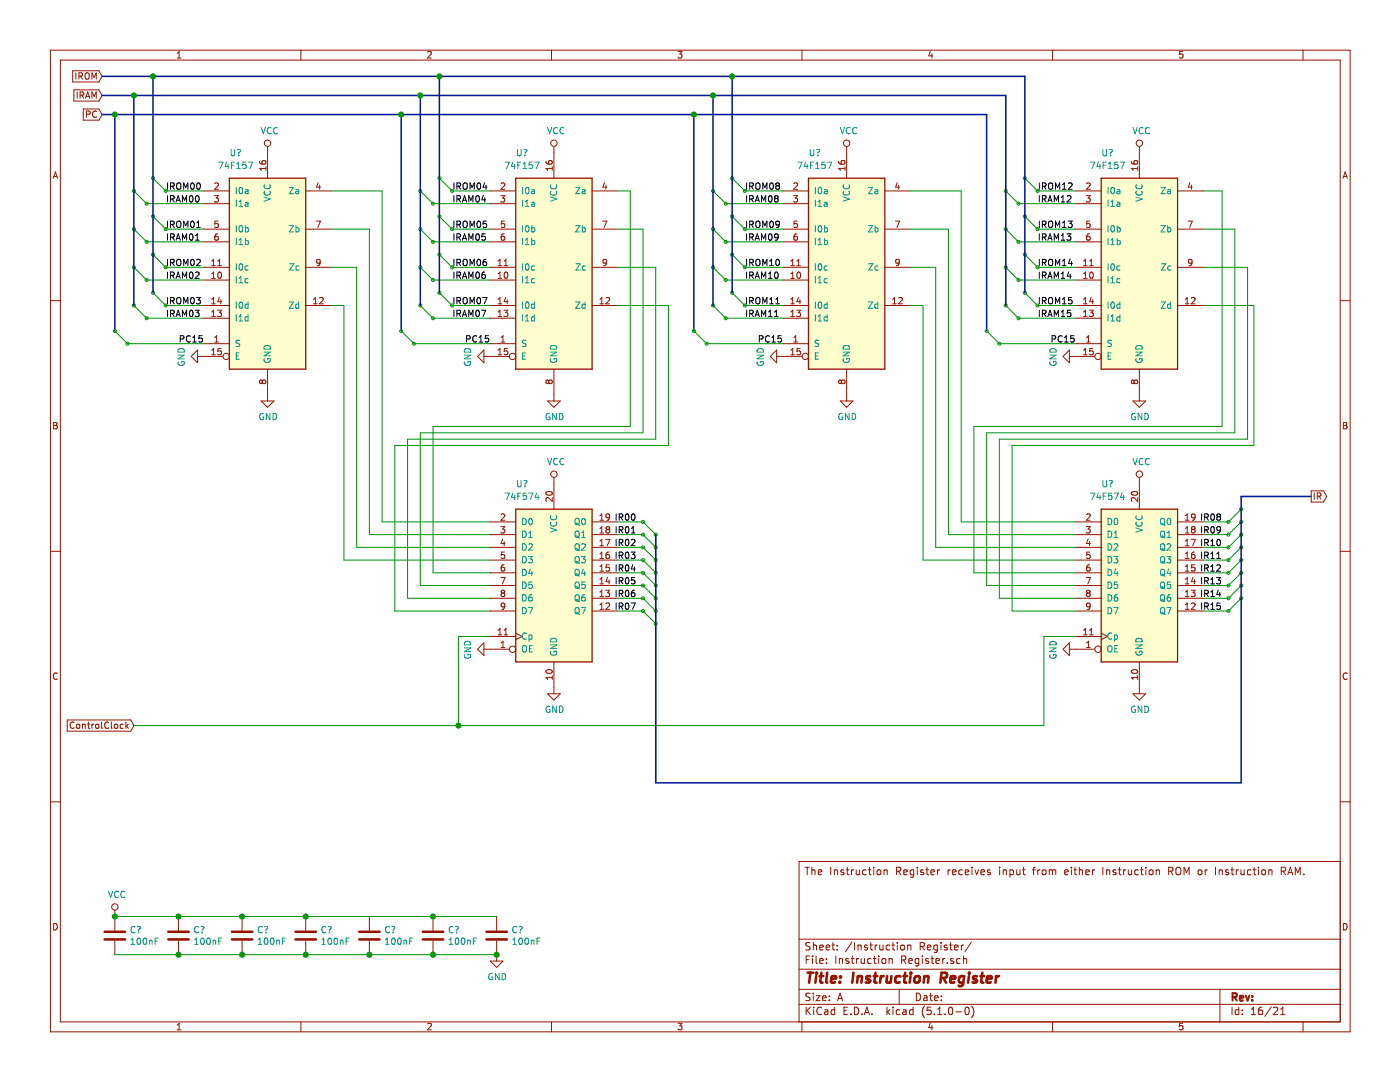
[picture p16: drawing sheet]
<svg xmlns="http://www.w3.org/2000/svg" width="279mm" height="216mm" viewBox="0 0 279 216" stroke-linecap="round" stroke-linejoin="round" font-family="sans-serif">
<g fill="#fffecd" stroke="#fffecd" stroke-width=".25">
<path d="M45.8 35.6h15.2v38.1h-15.2z" fill-rule="evenodd"/>
<path d="M102.9 101.6h15.3v30.5h-15.3z" fill-rule="evenodd"/>
<path d="M219.8 101.6h15.2v30.5h-15.2z" fill-rule="evenodd"/>
<path d="M102.9 35.6h15.3v38.1h-15.3z" fill-rule="evenodd"/>
<path d="M161.3 35.6h15.3v38.1h-15.3z" fill-rule="evenodd"/>
<path d="M219.8 35.6h15.2v38.1h-15.2z" fill-rule="evenodd"/>
</g>
<path d="M45.8 35.6h15.2v38.1h-15.2zM102.9 35.6h15.3v38.1h-15.3zM161.3 35.6h15.3v38.1h-15.3zM219.8 35.6h15.2v38.1h-15.2zM102.9 101.6h15.3v30.5h-15.3zM219.8 101.6h15.2v30.5h-15.2z" fill="none" stroke="#981200" stroke-width=".25"/>
<g fill="none" stroke="#981200" stroke-width=".2">
<path d="M10.1 10h259.3v195.9h-259.3zM12 12h255.5v191.9h-255.5zM14.5 14.1h5.2l.7 1.1-.7 1.2h-5.2zM14.7 17.9h5l.7 1.1-.7 1.2h-5zM15.1 14.5v1.3M15.4 18.3v1.3M15.8 15.2l.6-.1v-.4l-.6-.2v1.3M16 19l.7-.1v-.4l-.7-.2v1.3M16.1 15.2l.4 .6M16.3 19l.4 .6M17 14.7l.3-.2a.45 .45 0 0 1 .5 .5l-.1 .6-.4 .2-.3-.2zM17.1 19.6l.4-1.3 .4 1.3"/>
<path d="M17.2 19.3h.6M18.3 15.8v-1.3l.5 .9 .4-.9v1.3M18.3 19.6v-1.3l.5 1 .4-1v1.3M35.4 11.6h.7M35.4 10.6l.3-.3v1.3M60.1 10v2M85.3 10.4l.6-.1 .2 .3-.8 1h.8M110.1 10v2M135.3 10.3h.8l-.4 .5 .3 .1v.6l-.1 .1-.6-.1M160.1 10v2M185.7 10.2l-.4 1h.9M186 10.7v.9"/>
<path d="M210.1 10v2M236 10.3h-.6v.6l.2-.1h.4v.7l-.1 .1-.5-.1M260.1 10v2M10.6 35.6l.5-1.3 .4 1.3M10.7 35.2h.7M16.6 21.7h3.1l.7 1.2-.7 1.1h-3.1zM17.3 22.8l.6-.1v-.4l-.6-.2v1.3M19.3 22.3a.56 .56 0 0 0-.8 .5 .56 .56 0 0 0 .8 .5M40.7 38.1h5.1M42.8 39h.8l-.4 .5 .3 .1 .1 .5-.3 .2-.5-.1M42.9 36.6l.4-.1 .3 .4-.8 .9h.8M51.8 32.2l.1 .4 .5 .2 .5-.1 .1-.5-.2-.2-.4 .2-.1 .3 .2 .3"/>
<path d="M53.1 33.2v.8M53.1 33.6h-1.3l.4 .4M53.4 29.2v6.4M61 38.1h5.1M63.5 36.4l-.3 .9h.8M63.8 36.9v.9M97.8 38.1h5.1M100 39h.7l-.4 .5 .4 .1v.5l-.2 .2-.5-.1M100 36.6l.5-.1 .2 .4-.7 .9h.7M108.9 32.2l.2 .4 .4 .2 .6-.1 .1-.5-.2-.2-.5 .2-.1 .3 .3 .3M110.2 33.6h-1.3l.4 .4M110.2 33.2v.8"/>
<path d="M110.5 29.2v6.4M118.2 38.1h5M120.6 36.4l-.3 .9h.8M120.9 36.9v.9M156.3 38.1h5M158.4 39h.8l-.5 .5 .4 .1 .1 .5-.3 .2-.5-.1M158.4 36.6l.5-.1 .3 .4-.8 .9h.8M167.4 32.2l.1 .4 .4 .2 .6-.1 .1-.5-.2-.2-.5 .2-.1 .3 .3 .3M168.6 33.6h-1.2l.3 .4M168.6 33.2v.8M169 29.2v6.4M176.6 38.1h5.1"/>
<path d="M179.1 36.4l-.4 .9h.8M179.4 36.9v.9M214.7 38.1h5.1M216.8 39h.8l-.4 .5 .3 .1 .1 .5-.3 .2-.5-.1M216.8 36.6l.5-.1 .3 .4-.8 .9h.8M225.8 32.2l.1 .4 .4 .2 .6-.1 .1-.5-.2-.2-.5 .2v.3l.2 .3M227.1 33.6h-1.3l.3 .4M227.1 33.2v.8M227.4 29.2v6.4M235 38.1h5.1M237.5 36.4l-.3 .9h.8M237.8 36.9v.9"/>
<path d="M268 35.6l.5-1.3 .4 1.3M268.1 35.2h.7M10.1 60h1.9M40.7 55.9h5.1M40.7 53.3h5.1M40.7 40.6h5.1M40.7 45.7h5.1M40.7 48.3h5.1M42.2 55.5h.8M42.2 52.1l.4-.4v1.3M42.2 54.6l.4-.3v1.2M42.2 59.7l.4-.3v1.2"/>
<path d="M42.2 53h.8M43.5 53h.7M43.5 52.1l.3-.4v1.3M43.5 46.7h-.3a.79 .79 0 0 0-.1 1.2h.4l.1-.5-.3-.3h-.2l-.2 .3M43.5 44.1h-.6v.6l.4-.1 .3 .3v.3l-.3 .2-.4-.1M43.6 54.4l.2-.1a.67 .67 0 0 1 .4 .6 .67 .67 0 0 1-.4 .6 .83 .83 0 0 1-.2-1.1zM43.8 59.3l-.3 .9h.8M44.1 59.8v.8M61 53.3h5.1M61 45.7h5.1M62.6 59.7l.3-.3v1.2M63.1 44.1h.9l-.6 1.3"/>
<path d="M63.8 59.5l.5-.1 .2 .3-.8 .9h.8M63.9 52.3l-.2 .2h-.4l-.1-.2 .1-.4 .4-.2 .2 .3-.2 .9-.4 .1M97.8 55.9h5.1M97.8 53.3h5.1M97.8 40.6h5.1M97.8 45.7h5.1M97.8 48.3h5.1M99.4 55.5h.7M99.4 53h.7M99.4 52.1l.4-.4v1.3M99.4 54.6l.4-.3v1.2M99.4 59.7l.4-.3v1.2"/>
<path d="M100.6 53h.8M100.6 46.7h-.2a.79 .79 0 0 0-.1 1.2h.3l.1-.5-.2-.3h-.2l-.3 .3M100.6 52.1l.4-.4v1.3M100.7 44.1h-.6l-.1 .6 .5-.1 .2 .3v.3l-.2 .2-.5-.1M100.7 54.4l.2-.1a.67 .67 0 0 1 .5 .6 .67 .67 0 0 1-.5 .6l-.3-.4zM100.9 59.3l-.3 .9h.8M101.2 59.8v.8M118.2 53.3h5M118.2 45.7h5M119.7 59.7l.4-.3v1.2M120.3 44.1h.8l-.5 1.3M120.9 59.5l.5-.1 .3 .3-.8 .9h.8"/>
<path d="M121.1 52.3l-.3 .2h-.3l-.2-.2 .1-.4 .4-.2 .3 .3-.2 .9-.4 .1M156.3 55.9h5M156.3 53.3h5M156.3 40.6h5M156.3 45.7h5M156.3 48.3h5M157.8 55.5h.8M157.8 53h.8M157.8 52.1l.4-.4v1.3M157.8 54.6l.4-.3v1.2M157.8 59.7l.4-.3v1.2M159 53h.8"/>
<path d="M159 46.7h-.2a.79 .79 0 0 0-.1 1.2h.3l.2-.5-.3-.3h-.2l-.3 .3M159 52.1l.4-.4v1.3M159.1 44.1h-.6l-.1 .6 .5-.1 .3 .3v.3l-.3 .2-.5-.1M159.2 54.4l.1-.1a.67 .67 0 0 1 .5 .6 .67 .67 0 0 1-.5 .6 .83 .83 0 0 1-.1-1.1zM159.3 59.3l-.3 .9h.8M159.6 59.8v.8M176.6 53.3h5.1M176.6 45.7h5.1M178.1 59.7l.4-.3v1.2M178.7 44.1h.8l-.5 1.3M179.4 59.5l.4-.1 .3 .3-.8 .9h.8M179.5 52.3l-.3 .2h-.3l-.2-.2 .1-.4 .4-.2 .3 .3-.2 .9-.4 .1"/>
<path d="M214.7 55.9h5.1M214.7 53.3h5.1M214.7 40.6h5.1M214.7 45.7h5.1M214.7 48.3h5.1M216.2 55.5h.8M216.2 53h.8M216.2 52.1l.4-.4v1.3M216.2 54.6l.4-.3v1.2M216.2 59.7l.4-.3v1.2M217.5 53h.7M217.5 46.7h-.3a.79 .79 0 0 0-.1 1.2h.4l.1-.5-.3-.3h-.2l-.3 .3"/>
<path d="M217.5 52.1l.3-.4v1.3M217.5 44.1h-.6l-.1 .6 .5-.1 .3 .3v.3l-.3 .2-.5-.1M217.6 54.4l.2-.1a.67 .67 0 0 1 .4 .6 .67 .67 0 0 1-.4 .6 .83 .83 0 0 1-.2-1.1zM217.8 59.3l-.3 .9h.7M218.1 59.8v.8M235 53.3h5.1M235 45.7h5.1M236.6 59.7l.3-.3v1.2M237.1 44.1h.9l-.6 1.3M237.8 59.5l.5-.1 .2 .3-.8 .9h.8M237.9 52.3l-.3 .2h-.3l-.1-.2v-.4l.4-.2 .3 .3-.2 .9-.4 .1M267.5 60h1.9"/>
<path d="M39.4 71.1h5.1M39.4 69.8v2.6l-1.2-1.3zM40.7 68.6h5.1M40.7 61h5.1M40.7 63.5h5.1M42.2 62.3l.4-.4v1.3M42.2 69.9l.4-.4v1.3M42.2 60.6h.8M42.2 63.2h.8M42.2 70.8h.8M42.9 68.2h.7M42.9 67.3l.3-.3v1.2"/>
<path d="M43.4 61.9h.8l-.4 .5 .3 .1 .1 .4-.3 .3-.5-.2M44.1 69.5h-.6v.6l.4-.1 .3 .3v.3l-.3 .2-.4-.1M52.4 76.1l.2-.3h.2l.3 .3-.1 .3-.2 .2h-.2l-.2-.3M52.4 76.1l-.3-.3-.3 .3v.2l.3 .3 .3-.3M52.4 76.1v.2M53.4 73.7v6.3M61 61h5.1M62.6 60.6h.7M96.6 71.1h5.1M96.6 69.8v2.6l-1.3-1.3zM97.8 68.6h5.1M97.8 61h5.1"/>
<path d="M97.8 63.5h5.1M99.4 60.6h.7M99.4 63.2h.7M99.4 70.8h.7M99.4 62.3l.4-.4v1.3M99.4 69.9l.4-.4v1.3M100 68.2h.7M100 67.3l.4-.3v1.2M100.6 61.9h.8l-.5 .5 .4 .1 .1 .4-.3 .3-.5-.2M101.3 69.5h-.6l-.1 .6 .5-.1 .3 .3v.3l-.3 .2-.5-.1M109.5 76.1l-.2-.3-.4 .3v.2l.3 .3 .3-.3M109.5 76.1l.2-.3h.3l.2 .3v.3l-.2 .2h-.3l-.2-.3"/>
<path d="M109.5 76.1v.2M110.5 73.7v6.3M118.2 61h5M119.7 60.6h.8M153.7 71.1l1.3-1.3v2.6zM155 71.1h5.1M156.3 68.6h5M156.3 61h5M156.3 63.5h5M157.8 60.6h.8M157.8 63.2h.8M157.8 70.8h.8"/>
<path d="M157.8 69.9l.4-.4v1.3M157.8 62.3l.4-.4v1.3M158.4 68.2h.8M158.4 67.3l.4-.3v1.2M159 61.9h.8l-.5 .5 .4 .1 .1 .4-.3 .3-.5-.2M159.7 69.5h-.6l-.1 .6 .5-.1 .3 .3v.3l-.3 .2-.5-.1M167.9 76.1l-.2-.3-.3 .3v.2l.2 .3 .3-.3M167.9 76.1l.3-.3h.2l.2 .3v.3l-.2 .2h-.2l-.3-.3M167.9 76.1v.2M169 73.7v6.3M176.6 61h5.1M178.1 60.6h.8"/>
<path d="M213.4 71.1h5.1M213.4 69.8v2.6l-1.3-1.3zM214.7 68.6h5.1M214.7 61h5.1M214.7 63.5h5.1M216.2 60.6h.8M216.2 63.2h.8M216.2 70.8h.8M216.2 62.3l.4-.4v1.3M216.2 69.9l.4-.4v1.3M216.8 68.2h.8M216.8 67.3l.4-.3v1.2"/>
<path d="M217.4 61.9h.8l-.4 .5 .3 .1 .1 .4-.3 .3-.5-.2M218.1 69.5h-.6v.6l.4-.1 .3 .3v.3l-.3 .2-.4-.1M226.3 76.1l-.2-.3-.3 .3v.2l.2 .3 .3-.3M226.3 76.1l.3-.3h.2l.3 .3-.1 .3-.2 .2h-.2l-.3-.3M226.3 76.1v.2M227.4 73.7v6.3M235 61h5.1M236.6 60.6h.7M10.7 84.3h.4l.3 .2-.3 .4 .3 .2-.2 .5h-.5zM10.7 84.9h.4M52.1 80h2.6l-1.3 1.3zM109.1 98.2a.61 .61 0 0 1 .7-.2 .61 .61 0 0 1 .4 .6 .76 .76 0 0 1-1.3-.2z"/>
<path d="M109.3 80h2.5l-1.3 1.3zM110.2 99.3v.8l-.9-.8-.4 .2 .2 .5M110.5 95.2v6.4M167.7 80h2.5l-1.2 1.3zM225.9 98.2a.61 .61 0 0 1 .7-.2 .61 .61 0 0 1 .4 .6 .76 .76 0 0 1-1.2-.2zM226.1 80h2.6l-1.3 1.3zM227.1 99.3v.8l-1-.8-.3 .2 .1 .5M227.4 95.2v6.4M261.7 97.9h2.4l.7 1.2-.7 1.1h-2.4zM262.3 98.3v1.3M262.9 99h.6l.1-.2v-.3l-.7-.2v1.3M263.2 99l.4 .6"/>
<path d="M268.1 84.3h.4l.3 .2-.3 .4 .3 .2-.2 .5h-.5zM268.1 84.9h.4M10.1 110h1.9M97.8 119.4h5.1M97.8 116.8h5.1M97.8 114.3h5.1M97.8 111.8h5.1M97.8 109.2h5.1M97.8 106.7h5.1M97.8 104.1h5.1M100 105.1h.7l-.4 .5 .4 .1v.4l-.2 .2-.5-.1M100 115.2h.8l-.5 1.3"/>
<path d="M100 102.7l.5-.2 .2 .4-.7 .9h.7M100.3 118.3l-.3 .3v.2l.3 .2h.3l.1-.2v-.2l-.2-.3M100.3 118.3l-.3-.2 .3-.3h.2l.2 .2-.2 .3M100.3 118.3h.2M100.3 107.6l-.3 .9h.8M100.6 112.7h-.2a.79 .79 0 0 0-.1 1.3l.3-.1 .1-.5-.2-.2h-.2l-.3 .2M100.6 108.1v.8M100.7 110.2h-.6l-.1 .6 .5-.2 .2 .3v.3l-.2 .2-.5-.1M118.2 119.4h5M118.2 116.8h5M118.2 114.3h5M118.2 111.8h5"/>
<path d="M118.2 109.2h5M118.2 106.7h5M118.2 104.1h5M119.7 105.4l.4-.3v1.2M119.7 102.9l.4-.4v1.3M119.7 108l.4-.4v1.3M119.7 110.5l.4-.3v1.2M119.7 113.1l.4-.4v1.3M119.7 115.6l.4-.4v1.3M119.7 118.1l.4-.3v1.2M119.7 119h.8M119.7 116.5h.8"/>
<path d="M119.7 114h.8M119.7 111.4h.8M119.7 108.9h.8M119.7 106.3h.8M119.7 103.8h.8M120.9 117.8h.8l-.5 .5 .4 .1 .1 .4-.3 .2-.5-.1M120.9 107.6h.8l-.5 1.3M121.2 105.6l-.3-.2 .3-.3h.2l.3 .2-.3 .3M121.2 105.6l-.3 .3 .1 .3 .2 .1h.3l.2-.2v-.2l-.3-.3M121.2 105.6h.2M121.2 115.2l-.3 .9h.8M121.5 110.2l-.4 .1-.2 .4 .1 .6 .5 .1 .2-.2-.2-.5-.3-.1-.3 .3"/>
<path d="M121.5 115.7v.8M121.6 112.7h-.6l-.1 .6 .5-.1 .3 .2v.3l-.3 .3-.5-.2M121.7 103.1l-.3 .2h-.3l-.2-.2 .2-.5 .3-.1 .2 .2a.84 .84 0 0 1-.3 1.1h-.2M214.7 119.4h5.1M214.7 116.8h5.1M214.7 114.3h5.1M214.7 111.8h5.1M214.7 109.2h5.1M214.7 106.7h5.1M214.7 104.1h5.1M216.8 105.1h.8l-.4 .5 .3 .1 .1 .4-.3 .2-.5-.1M216.8 115.2h.8l-.5 1.3"/>
<path d="M216.8 102.7l.5-.2 .3 .4-.8 .9h.8M217.1 118.3l-.3 .3v.2l.3 .2h.4l.1-.2v-.2l-.3-.3M217.1 118.3l-.3-.2 .3-.3h.2l.3 .2-.3 .3M217.1 118.3h.2M217.2 107.6l-.4 .9h.8M217.5 112.7h-.3a.79 .79 0 0 0-.1 1.3l.4-.1 .1-.5-.3-.2h-.2l-.3 .2M217.5 108.1v.8M217.5 110.2h-.6l-.1 .6 .5-.2 .3 .3v.3l-.3 .2-.5-.1M235 119.4h5.1M235 116.8h5.1M235 114.3h5.1M235 111.8h5.1"/>
<path d="M235 109.2h5.1M235 106.7h5.1M235 104.1h5.1M236.6 119h.7M236.6 116.5h.7M236.6 114h.7M236.6 111.4h.7M236.6 108.9h.7M236.6 106.3h.7M236.6 103.8h.7M236.6 105.4l.3-.3v1.2M236.6 102.9l.3-.4v1.3"/>
<path d="M236.6 108l.3-.4v1.3M236.6 110.5l.3-.3v1.2M236.6 113.1l.3-.4v1.3M236.6 115.6l.3-.4v1.3M236.6 118.1l.3-.3v1.2M237.7 117.8h.8l-.4 .5 .3 .1 .1 .4-.2 .2-.6-.1M237.7 107.6h.9l-.6 1.3M238 105.6l-.2 .3v.3l.2 .1h.4l.1-.2v-.2l-.2-.3M238 105.6l-.2-.2 .2-.3h.3l.2 .2-.2 .3M238 105.6h.3M238.1 115.2l-.3 .9h.8M238.4 110.2l-.4 .1-.2 .4v.6l.6 .1 .1-.2-.1-.5-.4-.1-.2 .3"/>
<path d="M238.4 115.7v.8M238.4 112.7h-.6v.6l.5-.1 .2 .2v.3l-.2 .3-.5-.2M238.5 103.1l-.2 .2h-.4l-.1-.2 .1-.5 .4-.1 .1 .2a.84 .84 0 0 1-.3 1.1h-.2M267.5 110h1.9M11.4 134.4a.62 .62 0 0 0-.8 .4 .62 .62 0 0 0 .6 .8l.2-.1M96.6 129.5h5.1M96.6 128.3v2.5l-1.3-1.3zM97.8 127h5.1M97.8 121.9h5.1M99.4 126.7h.7M99.4 125.8l.4-.4v1.3M100 129.2h.7"/>
<path d="M100 128.3l.4-.4v1.3M100.6 126.7h.8M100.6 125.8l.4-.4v1.3M100.7 120.9l-.2 .2h-.4l-.1-.2 .1-.5 .4-.1 .2 .3-.1 .9-.5 .1M102.9 126.4l1.3 .6-1.3 .6M109.1 133.8a.61 .61 0 0 1 .7-.2 .61 .61 0 0 1 .4 .6 .76 .76 0 0 1-1.3-.3zM109.3 138.4h2.5l-1.3 1.3zM110.2 134.8v.8M110.2 135.2h-1.3l.4 .4M110.5 132.1v6.3M118.2 121.9h5M119.7 121.6h.8"/>
<path d="M119.7 120.7l.4-.4v1.3M120.9 120.4l.5-.1 .3 .4-.8 .9h.8M213.4 129.5h5.1M213.4 128.3v2.5l-1.3-1.3zM214.7 127h5.1M214.7 121.9h5.1M216.2 126.7h.8M216.2 125.8l.4-.4v1.3M216.8 129.2h.8M216.8 128.3l.4-.4v1.3M217.5 126.7h.7M217.5 125.8l.3-.4v1.3"/>
<path d="M217.6 120.9l-.3 .2h-.3l-.2-.2 .1-.5 .4-.1 .3 .3-.2 .9-.4 .1M219.8 126.4l1.2 .6-1.2 .6M225.9 133.8a.61 .61 0 0 1 .7-.2 .61 .61 0 0 1 .4 .6 .76 .76 0 0 1-1.2-.3zM226.1 138.4h2.6l-1.3 1.3zM227.1 135.2h-1.3l.3 .4M227.1 134.8v.8M227.4 132.1v6.3M235 121.9h5.1M236.6 121.6h.7M236.6 120.7l.3-.4v1.3M237.8 120.4l.5-.1 .2 .4-.8 .9h.8M268.8 134.4a.62 .62 0 0 0-.8 .4 .62 .62 0 0 0 .6 .8l.2-.1"/>
<path d="M10.1 160h1.9M13.4 143.7h12.7l.6 1.1-.6 1.1h-12.7zM14.8 144.2a.58 .58 0 0 0-.8 .5 .58 .58 0 0 0 .7 .6l.1-.1M15.3 144.6l.2-.1 .4 .1v.5l-.1 .2-.5-.1zM16.5 144.6h.5v.7M16.5 144.5v.8M17.5 144.5h.4M17.6 144.1v1.1l.3 .1M18.3 144.5v.8M18.7 144.5l-.4 .2M19.2 144.6l.3-.1 .2 .2v.4l-.2 .2-.4-.2zM20.3 144.1v1.1l.2 .1"/>
<path d="M21.7 144.2a.56 .56 0 0 0-.8 .5 .56 .56 0 0 0 .8 .5M22.2 144.1v1.1l.2 .1M22.9 144.6l.3-.1 .3 .2-.1 .6h-.3l-.3-.2zM24.6 144.6l-.4-.1-.2 .2 .1 .6h.5M25.1 144.1v1.2M25.3 144.9l.3 .4M25.6 144.5l-.5 .5M267.5 160h1.9M160.7 173.1h.8M161.1 173.1v1.4M162 173.7l.1-.1a.37 .37 0 0 1 .6 .2v.7M162 173.1v1.4"/>
<path d="M163.3 174.1l.7-.2-.1-.3h-.4l-.2 .2 .1 .7h.5M165.8 173.1v1.4M166.5 173.7l.1-.1a.37 .37 0 0 1 .6 .2v.7M166.5 173.6v.9M168.4 173.6a.37 .37 0 0 0-.6 .2l.1 .2 .5 .1v.2l-.2 .2h-.4M168.9 173.6h.5M169.1 173.1v1.2l.3 .2M169.9 173.6v.9M170.4 173.6l-.5 .2M170.9 173.6v.9h.4l.2-.1M171.5 173.6v.9M172.9 173.6h-.5l-.3 .2 .1 .6 .2 .1h.5"/>
<path d="M173.3 173.6h.6M173.5 173.1v1.2l.4 .2M174.4 173.1v.1M174.4 173.6v.9M175.1 173.7l.2-.1 .4 .1v.7l-.2 .1-.4-.1zM176.4 173.7l.2-.1h.4l.1 .9M176.4 173.6v.9M178.9 173.8h.7l.2-.2-.1-.4-.2-.1h-.6v1.4M179.3 173.8l.5 .7M180.4 174.1l.7-.2-.1-.3h-.4l-.2 .2v.7h.6M182.4 173.6h-.5l-.3 .2 .1 .6 .2 .1h.5M182.4 173.6v1.2l-.3 .3-.4-.1"/>
<path d="M183.1 173.1v.1M183.1 173.6v.9M184.3 173.6h-.4l-.2 .2 .1 .2 .5 .1v.4h-.6M184.8 173.6h.5M185 173.1v1.2l.3 .2M185.8 174.1l.7-.2-.1-.3h-.4l-.2 .2 .1 .7h.5M187.1 173.6v.9M187.6 173.6l-.5 .2M189.2 173.6v.9M189.6 173.6l-.4 .2M190.1 174.1l.7-.2-.1-.3h-.4l-.2 .2v.7h.6M192.1 173.6h-.5l-.3 .2 .1 .6 .2 .1h.5"/>
<path d="M192.6 174.1l.8-.2-.1-.3h-.5l-.2 .2 .1 .7h.6M194 173.1v.1M194 173.6v.9M194.6 173.6l.3 .9 .4-.9M195.8 174.1l.7-.2-.1-.3h-.4l-.2 .2v.7h.6M197.6 173.6h-.3l-.2 .2v.2l.5 .1v.4h-.5M199.5 173.1v.1M199.5 173.6v.9M200.2 173.7l.1-.1a.37 .37 0 0 1 .5 .2v.7M200.2 173.6v.9M201.6 173.6h.4l.3 .2-.1 .6-.2 .1h-.4M201.6 173.6v1.5"/>
<path d="M202.9 173.6v.7a.39 .39 0 0 0 .7 .1M203.6 173.6v.9M204 173.6h.6M204.3 173.1v1.2l.3 .2M206.1 173.6h.5M206.6 173.1l-.3 .2v1.2M207.1 173.6v.9M207.5 173.6l-.4 .2M208.1 173.7l.2-.1 .4 .1v.7l-.2 .1-.4-.1zM209.4 173.7l.4-.1 .2 .2M209.4 173.6v.9M210 173.8v.7"/>
<path d="M210 173.8a.36 .36 0 0 1 .4-.3 .36 .36 0 0 1 .3 .3v.7M212.5 174.1l.7-.2-.1-.3h-.4l-.2 .2 .1 .7h.5M213.8 173.1v.1M213.8 173.6v.9M214.3 173.6h.6M214.5 173.1v1.2l.4 .2M215.4 173.7l.2-.1h.4v.9M215.4 173.1v1.4M216.7 174.1l.7-.2-.1-.3h-.4l-.2 .2v.7h.6M218 173.6v.9M218.5 173.6l-.5 .2M220.1 173.1v1.4"/>
<path d="M220.8 173.7l.1-.1a.37 .37 0 0 1 .6 .2v.7M220.8 173.6v.9M222.7 173.6a.37 .37 0 0 0-.6 .2l.1 .2 .5 .1v.2l-.2 .2h-.4M223.2 173.6h.6M223.4 173.1v1.2l.4 .2M224.2 173.6v.9M224.7 173.6l-.5 .2M225.2 173.6l.1 .9h.3l.2-.1M225.8 173.6v.9M227.2 173.6h-.4l-.3 .2v.6l.3 .1h.4M227.6 173.6h.6M227.8 173.1v1.2l.4 .2"/>
<path d="M228.7 173.1v.1M228.7 173.6v.9M229.4 173.7l.2-.1 .4 .1v.7l-.2 .1-.4-.1zM230.7 173.7l.3-.1h.3l.1 .9M230.7 173.6v.9M233.2 173.8h.8l.1-.2-.1-.5h-.8v1.4M233.6 173.8l.5 .7M234.7 173.3a.5 .5 0 0 1 .6-.3 .5 .5 0 0 1 .4 .6v.5a.5 .5 0 0 1-.5 .5 .5 .5 0 0 1-.5-.5zM236.3 174.5v-1.4l.5 1 .5-1v1.4M239.2 173.7l.2-.1 .4 .1v.7l-.2 .1-.4-.1zM240.5 173.6v.9M241 173.6l-.5 .2"/>
<path d="M242.6 173.1v1.4M243.3 173.7l.1-.1a.37 .37 0 0 1 .5 .2v.7M243.3 173.6v.9M245.2 173.6a.37 .37 0 0 0-.6 .2l.1 .2 .5 .1v.2l-.2 .2h-.4M245.6 173.6h.6M245.9 173.1v1.2l.3 .2M246.7 173.6v.9M247.1 173.6l-.4 .2M247.7 173.6v.9h.4l.2-.1M248.3 173.6v.9M249.7 173.6h-.5l-.2 .2v.6l.2 .1h.5M250.1 173.6h.6"/>
<path d="M250.3 173.1v1.2l.4 .2M251.2 173.1v.1M251.2 173.6v.9M251.9 173.7l.2-.1 .4 .1v.7l-.2 .1-.4-.1zM253.2 173.7l.2-.1h.4l.1 .9M253.2 173.6v.9M255.7 173.8h.7l.2-.2-.1-.4-.2-.1h-.6v1.4M256.1 173.8l.5 .7M257 174.5l.5-1.4 .5 1.4M257.2 174.1h.7M258.5 174.5v-1.4l.5 1 .5-1v1.4M260.2 174.4v.1"/>
<path d="M267.5 171.9h-108v32M10.7 184.3a.65 .65 0 0 1 .7 .6 .65 .65 0 0 1-.7 .7zM22.9 181.6v4.1M22.9 187.7v2.8M35.6 182.9v2.8M35.6 187.7v2.8M48.3 182.9v2.8M48.3 187.7v2.8M61 182.9v2.8M61 187.7v2.8M73.7 182.9v2.8M73.7 187.7v2.8"/>
<path d="M86.4 182.9v2.8M86.4 187.7v2.8M97.8 191.8h2.6l-1.3 1.2zM99.1 182.9v2.8M99.1 187.7v4.1M159.5 197.4h108M159.5 193.4h108M159.5 187.4h108M160.9 191.5h.5M161.6 190.8h-.7v1.5M161.7 198.2h-.6l-.3 .3 .1 .3 .7 .3v.4l-.2 .2-.6-.1M161.7 188.1h-.6l-.3 .2 .1 .4 .7 .3v.4l-.2 .2-.6-.1"/>
<path d="M162.2 190.8v.1M162.2 191.3v1M162.3 188.1v1.5M162.3 198.2v.1M162.3 198.7v1M162.3 188.7l.2-.1h.4v1M162.9 198.7h.8l-.8 1h.8M162.9 190.8v1.2l.2 .3M163.6 189.1l.7-.2-.1-.3h-.4l-.2 .2 .1 .7h.5M163.6 191.8l.7-.2-.1-.3h-.4l-.2 .2 .1 .7h.5M164.2 199.2l.7-.2-.1-.2-.4-.1-.2 .2v.7h.6M164.9 189.1l.7-.2-.1-.3h-.4l-.2 .2 .1 .7h.5"/>
<path d="M165 192.1v.2M165 191.3v.2M165.5 198.8v.1M165.5 199.5v.2M166 188.6h.6M166.2 188.1v1.3l.4 .2M166.8 190.8v1.5M167.1 189.4v.2M167.1 188.6v.2M167.2 199.7l.4-1.5 .6 1.5M167.3 199.2h.7M167.5 191.4l.2-.1h.4l.1 1"/>
<path d="M167.5 191.3v1M169.4 191.3a.37 .37 0 0 0-.6 .2l.1 .2 .5 .1v.2l-.2 .3-.4-.1M169.9 191.3h.5M170 188l-1.3 1.9M170.1 190.8v1.2l.3 .3M170.5 188.1v1.5M170.9 191.3v1M171.2 188.7l.2-.1h.4l.1 1M171.2 188.6v1M171.4 191.3h-.3l-.2 .2M171.9 191.3v.7a.39 .39 0 0 0 .6 .1M172.5 191.3v1"/>
<path d="M173.1 188.6h-.4l-.2 .2 .1 .2 .5 .1v.4h-.6M173.6 188.6h.5M173.8 188.1v1.3l.3 .2M173.9 191.3h-.5l-.2 .2 .1 .7h.6M174.3 191.3h.6M174.5 190.8v1.2l.4 .3M174.7 188.6v1M175.1 188.6h-.3l-.1 .2M175.4 190.8v.1M175.4 191.3v1M175.6 188.6v.8a.39 .39 0 0 0 .6 0M176.1 191.4l.2-.1 .4 .1v.7l-.2 .2-.4-.2z"/>
<path d="M176.2 188.6v1M177.4 191.4l.1-.1a.37 .37 0 0 1 .6 .2v.8M177.4 191.3v1M177.6 188.6h-.5l-.2 .2v.6l.2 .2 .5-.1M178 188.6h.6M178.2 188.1v1.3l.4 .2M179.1 188.1v.1M179.1 188.6v1M179.5 197.4v3M179.8 188.7l.2-.1 .4 .1 .1 .6-.1 .2-.4 .1-.2-.2zM179.9 191.5h.8v-.6l-.2-.1h-.6v1.5M180.3 191.5l.5 .8"/>
<path d="M181.1 188.7l.1-.1a.37 .37 0 0 1 .6 .2v.8M181.1 188.6v1M181.4 191.8l.7-.2-.1-.3h-.4l-.2 .2v.7h.6M182.9 198.2a.75 .75 0 0 1 .8 .7 .75 .75 0 0 1-.8 .8zM183.4 191.3h-.5l-.3 .2 .1 .6 .2 .2 .5-.1M183.4 191.3v1.2l-.3 .3-.4-.1M183.6 188.8h.8l.1-.2-.1-.4-.2-.1h-.6v1.5M184 188.8l.5 .8M184.1 190.8v.1M184.1 191.3v1M184.4 198.8h.5l.1 .9M185 199l-.5 .1-.2 .2 .2 .4 .5-.1"/>
<path d="M185.1 189.1l.7-.2-.1-.3h-.4l-.2 .2v.7h.6M185.3 191.3h-.4l-.2 .2 .1 .2 .5 .1v.4h-.6M185.5 198.7h.6M185.7 198.2v1.3l.4 .2M185.8 191.3h.6M186 190.8v1.2l.4 .3M186.5 199.2l.7-.2v-.2l-.5-.1-.2 .2 .1 .7h.6M186.8 191.8l.7-.2-.1-.3h-.4l-.2 .2v.7h.6M187.1 188.6h-.5l-.2 .2v.6l.2 .2 .5-.1M187.1 188.6v1.2l-.3 .3-.4-.1M187.8 188.1v.1M187.8 188.6v1"/>
<path d="M187.9 198.8v.1M187.9 199.5v.2M188.1 191.3v1M188.6 191.3h-.3l-.2 .2M189 188.6h-.4l-.2 .2 .1 .2 .5 .1v.4h-.6M189.1 192.1v.2M189.5 188.6h.6M189.7 188.1v1.3l.4 .2M190.3 191.3h-.4l-.2 .2 .1 .2 .5 .1v.4h-.6M190.5 189.1l.7-.2-.1-.3h-.4l-.2 .2 .1 .7h.5M191.6 191.3h-.4l-.3 .2 .1 .6 .2 .2 .4-.1M191.9 188.6v1"/>
<path d="M192.3 191.4l.2-.1h.3l.1 1M192.3 190.8v1.5M192.3 188.6l-.4 .2M193.9 188l-1.3 1.9M243.5 197.4v6.5M268.1 184.3a.65 .65 0 0 1 .7 .6 .65 .65 0 0 1-.7 .7zM35.4 204.5l.3-.3v1.3M35.4 205.5h.7M60.1 203.9v2M85.3 204.3l.6-.1 .2 .3-.8 1h.8M110.1 203.9v2M135.3 204.2h.8l-.4 .5 .3 .1v.6l-.1 .1-.6-.1"/>
<path d="M159.5 200.4h108M160.1 203.9v2M160.9 201v1.5M161.1 201.6l.6 .9M161.7 201l-.8 .8M162.4 201v.1M162.4 201.5v1M163.9 201.1a.59 .59 0 0 0-.7 0 .59 .59 0 0 0-.2 .7 .56 .56 0 0 0 .3 .6 .56 .56 0 0 0 .6-.1M164.6 201.5h.6v1M165.2 201.8l-.5 .1-.2 .2 .2 .4 .5-.1M166.6 201.5h-.5l-.2 .3v.5l.2 .2 .5-.1M166.6 201v1.5"/>
<path d="M168.4 201.7h.5M169.1 201h-.7v1.5h.7M169.8 202.3v.2M170.5 201a.76 .76 0 0 1 .9 .7 .76 .76 0 0 1-.9 .8zM172 202.3v.2M172.5 202.5l.5-1.5 .5 1.5M172.6 202h.8M174 202.3v.2M177 201v1.5M177.1 201.9l.5 .6M177.6 201.5l-.6 .5M178.2 201v.1"/>
<path d="M178.2 201.5v1M179.6 201.5h-.4l-.3 .3v.5l.3 .2 .4-.1M180.2 201.5h.6l.1 1M180.9 201.8l-.5 .1-.3 .2 .3 .4 .5-.1M182.2 201.5h-.4l-.3 .3 .1 .5 .2 .2 .4-.1M182.2 201v1.5M184.5 200.8a1.71 1.71 0 0 0 0 2.2M185.7 204.1l-.4 1h.9M185.8 201h-.7l-.1 .7 .2-.2 .5 .1 .2 .2-.1 .5-.2 .2-.6-.2M186 204.6v.9M186.5 202.3v.2M187.1 202.5h.9"/>
<path d="M187.1 201.4l.5-.4v1.5M188.6 202.3v.2M189.4 201.1l.4-.1a.94 .94 0 0 1 0 1.5 .82 .82 0 0 1-.4-1.4zM190.8 201.9h1.1M192.8 201h.1a.8 .8 0 0 1 .5 .7 .8 .8 0 0 1-.5 .8 1 1 0 0 1-.1-1.5zM193.9 200.8a1.71 1.71 0 0 1 0 2.2M210.1 203.9v2M236 204.2h-.6v.6l.2-.1h.4v.7l-.1 .1-.5-.1M245.9 201v1.5M247.2 201.5h-.4l-.3 .3 .1 .6h.6M247.2 201v1.5M247.9 202.3v.2"/>
<path d="M247.9 201.5v.2M249.7 202.5h.9M249.7 201.4l.4-.4v1.5M251.9 201h-.5a.96 .96 0 0 0 0 1.5l.5-.2 .1-.5-.3-.3-.4 .1-.2 .2M253.7 200.9l-1.3 1.9M254.1 201.1l.6-.1 .3 .4-.9 1.1h.9M255.6 202.5h.8M255.6 201.4l.4-.4v1.5M260.1 203.9v2"/>
<circle cx="53.4" cy="28.6" r=".64"/>
<circle cx="110.5" cy="28.6" r=".64"/>
<circle cx="169" cy="28.6" r=".64"/>
<circle cx="227.4" cy="28.6" r=".64"/>
<circle cx="45.1" cy="71.1" r=".64"/>
<circle cx="102.3" cy="71.1" r=".64"/>
<circle cx="160.7" cy="71.1" r=".64"/>
<circle cx="219.1" cy="71.1" r=".64"/>
<circle cx="110.5" cy="94.6" r=".64"/>
<circle cx="227.4" cy="94.6" r=".64"/>
<circle cx="102.3" cy="129.5" r=".64"/>
<circle cx="219.1" cy="129.5" r=".64"/>
<circle cx="22.9" cy="181" r=".64"/>
</g>
<g fill="none" stroke="#009596" stroke-width=".2">
<path d="M43.6 32.4h.9l-.6 1.2M45.2 32.3l-.3 .9h.8M45.5 32.8v.8M46.1 29.8v1.1l.3 .2 .3-.1 .1-.1v-1.1M46.2 33h.4M46.8 32.4h-.6v1.2M47.1 37.4v1.3M47.1 39.9v1.3M47.2 33.6h.7M47.2 32.7l.4-.3v1.2M47.4 29.9l.4-.1a.43 .43 0 0 1-.2 .8M47.6 31v.1"/>
<path d="M47.8 37.5l.2-.1a.69 .69 0 0 1 .4 .6 .69 .69 0 0 1-.4 .7l-.3-.5zM49 37.9h.5v.8M49.1 32.4h-.6l-.1 .6 .5-.2 .3 .3v.3l-.3 .2-.5-.1M49.5 38.1l-.6 .3 .1 .2h.5M49.6 32.4h.8l-.5 1.2M52.1 25.4l.5 1.3 .4-1.3M52.7 39.3l1.3 .4-1.3 .5M52.8 38.2a.56 .56 0 0 0 .5 .7 .56 .56 0 0 0 .5-.7M52.8 36.9a.56 .56 0 0 0 .5 .8 .56 .56 0 0 0 .5-.8M54.1 25.6a.56 .56 0 0 0-.8 .5 .56 .56 0 0 0 .8 .5M55.4 25.6a.56 .56 0 0 0-.8 .5 .56 .56 0 0 0 .8 .5M57.7 37.4h.9l-.9 1.3h.9"/>
<path d="M59.1 37.9h.4l.1 .8M59.6 38.1l-.4 .1-.2 .2 .1 .2h.5M100.8 32.4h.9l-.6 1.2M102.4 32.3l-.3 .9h.8M102.7 32.8v.8M103.3 29.8v1.1l.2 .2 .4-.1 .1-.1v-1.1M103.3 33h.5M103.9 32.4h-.6v1.2M104.3 37.4v1.3M104.3 39.9v1.3M104.4 33.6h.7M104.4 32.7l.3-.3v1.2"/>
<path d="M104.6 29.9l.4-.1a.43 .43 0 0 1-.2 .8M104.8 31v.1M105 37.5l.2-.1a.69 .69 0 0 1 .4 .6 .69 .69 0 0 1-.4 .7l-.3-.5zM106.1 37.9h.5l.1 .8M106.2 32.4h-.6v.6l.5-.2 .2 .3v.3l-.2 .2-.5-.1M106.7 38.1l-.6 .3v.2h.6M106.7 32.4h.9l-.6 1.2M109.3 25.4l.4 1.3 .4-1.3M109.8 39.3l1.3 .4-1.3 .5M110 38.2a.56 .56 0 0 0 .5 .7 .56 .56 0 0 0 .5-.7M110 36.9a.56 .56 0 0 0 .5 .8 .56 .56 0 0 0 .5-.8M111.3 25.6a.56 .56 0 0 0-.8 .5 .56 .56 0 0 0 .8 .5"/>
<path d="M112.5 25.6a.56 .56 0 0 0-.8 .5 .56 .56 0 0 0 .8 .5M114.9 37.4h.8l-.8 1.3h.8M116.2 37.9h.5l.1 .8M116.8 38.1l-.5 .1-.1 .2v.2h.6M159.2 32.4h.9l-.6 1.2M160.8 32.3l-.3 .9h.8M161.1 32.8v.8M161.7 29.8v1.1l.2 .2 .4-.1 .1-.1v-1.1M161.8 33h.4M162.4 32.4h-.6v1.2M162.7 37.4v1.3M162.7 39.9v1.3"/>
<path d="M162.8 33.6h.7M162.8 32.7l.3-.3v1.2M163 29.9l.4-.1a.43 .43 0 0 1-.2 .8M163.2 31v.1M163.4 37.5l.2-.1a.69 .69 0 0 1 .4 .6 .69 .69 0 0 1-.4 .7l-.3-.5zM164.5 37.9h.5l.1 .8M164.6 32.4h-.5l-.1 .6 .5-.2 .2 .3v.3l-.2 .2-.5-.1M165.1 38.1l-.6 .3v.2h.6M165.2 32.4h.8l-.6 1.2M167.7 25.4l.4 1.3 .4-1.3M168.3 39.3l1.2 .4-1.2 .5M168.4 38.2a.56 .56 0 0 0 .5 .7 .56 .56 0 0 0 .5-.7"/>
<path d="M168.4 36.9a.56 .56 0 0 0 .5 .8 .56 .56 0 0 0 .5-.8M169.7 25.6a.56 .56 0 0 0-.8 .5 .56 .56 0 0 0 .8 .5M170.9 25.6a.56 .56 0 0 0-.7 .5 .56 .56 0 0 0 .7 .5M173.3 37.4h.8l-.8 1.3h.8M174.6 37.9h.5l.1 .8M175.2 38.1l-.4 .1-.2 .2v.2h.6M217.6 32.4h.9l-.6 1.2M219.2 32.3l-.3 .9h.8M219.5 32.8v.8M220.1 29.8v1.1l.3 .2 .3-.1 .1-.1v-1.1M220.2 33h.4M220.8 32.4h-.6v1.2"/>
<path d="M221.1 37.4v1.3M221.1 39.9v1.3M221.2 33.6h.7M221.2 32.7l.4-.3v1.2M221.4 29.9l.4-.1a.43 .43 0 0 1-.2 .8M221.6 31v.1M221.8 37.5l.2-.1a.69 .69 0 0 1 .4 .6 .69 .69 0 0 1-.4 .7l-.3-.5zM223 37.9h.4l.1 .8M223.1 32.4h-.6l-.1 .6 .5-.2 .2 .3v.3l-.2 .2-.5-.1M223.5 38.1l-.6 .3 .1 .2h.5M223.6 32.4h.8l-.5 1.2M226.1 25.4l.4 1.3 .5-1.3"/>
<path d="M226.7 39.3l1.2 .4-1.2 .5M226.8 38.2a.56 .56 0 0 0 .5 .7 .56 .56 0 0 0 .5-.7M226.8 36.9a.56 .56 0 0 0 .5 .8 .56 .56 0 0 0 .5-.8M228.1 25.6a.56 .56 0 0 0-.8 .5 .56 .56 0 0 0 .8 .5M229.4 25.6a.56 .56 0 0 0-.8 .5 .56 .56 0 0 0 .8 .5M231.7 37.4h.9l-.9 1.3h.9M233.1 37.9h.4l.1 .8M233.6 38.1l-.4 .1-.2 .2 .1 .2h.5M47.1 45v1.3M47.1 47.5v1.3M47.1 52.6v1.3M47.1 55.2v1.2"/>
<path d="M47.7 56.4h.7M47.7 40.3l.4-.4v1.3M47.7 47.9l.4-.4v1.3M47.7 55.5l.4-.3v1.2M47.7 41.2h.7M47.7 48.8h.7M47.8 52.8l.2-.2a.69 .69 0 0 1 .4 .7 .69 .69 0 0 1-.4 .6l-.3-.5zM47.8 45.1l.2-.1a.69 .69 0 0 1 .4 .6 .69 .69 0 0 1-.4 .7l-.3-.5zM49 40.4h.5v.8M49 45.5l.3-.1 .3 .3-.1 .5h-.5M49 45v1.3M49 47.5v1.3"/>
<path d="M49 48h.3l.3 .2-.1 .6h-.5M49.5 55.7l-.3-.1-.3 .2 .1 .6h.5M49.5 40.7l-.6 .2 .1 .2h.5M49.5 53.1h-.3l-.3 .2 .1 .5h.5M57.7 45h.9l-.9 1.3h.9M57.8 52.6h.9l-.9 1.3h.9M59.1 45.5l.3-.1 .3 .3-.2 .5h-.4M59.1 45v1.3M59.7 53.1h-.4l-.2 .2 .1 .5h.5M104.3 45v1.3M104.3 47.5v1.3M104.3 52.6v1.3"/>
<path d="M104.3 55.2v1.2M104.9 56.4h.7M104.9 41.2h.7M104.9 48.8h.7M104.9 40.3l.3-.4v1.3M104.9 47.9l.3-.4v1.3M104.9 55.5l.3-.3v1.2M105 52.8l.2-.2a.69 .69 0 0 1 .4 .7 .69 .69 0 0 1-.4 .6l-.3-.5zM105 45.1l.2-.1a.69 .69 0 0 1 .4 .6 .69 .69 0 0 1-.4 .7l-.3-.5zM106.1 40.4h.5l.1 .8M106.1 45.5l.4-.1 .2 .3-.1 .5h-.5M106.1 48h.4l.2 .2-.1 .6h-.5"/>
<path d="M106.1 45v1.3M106.1 47.5v1.3M106.7 55.7l-.4-.1-.2 .2 .1 .6h.5M106.7 53.1h-.4l-.2 .2 .1 .5h.5M106.7 40.7l-.6 .2v.2h.6M114.9 45h.8l-.8 1.3h.8M114.9 52.6h.9l-.9 1.3h.9M116.2 45.5l.4-.1 .2 .3-.1 .5h-.5M116.2 45v1.3M116.8 53.1h-.3l-.3 .2 .1 .5h.5M162.7 45v1.3M162.7 47.5v1.3"/>
<path d="M162.7 52.6v1.3M162.7 55.2v1.2M163.3 56.4h.7M163.3 41.2h.7M163.3 48.8h.7M163.3 40.3l.3-.4v1.3M163.3 47.9l.3-.4v1.3M163.3 55.5l.3-.3v1.2M163.4 52.8l.2-.2a.69 .69 0 0 1 .4 .7 .69 .69 0 0 1-.4 .6l-.3-.5zM163.4 45.1l.2-.1a.69 .69 0 0 1 .4 .6 .69 .69 0 0 1-.4 .7l-.3-.5zM164.5 40.4h.5l.1 .8M164.5 45.5l.4-.1 .3 .3-.2 .5h-.5"/>
<path d="M164.5 48h.4l.3 .2-.2 .6h-.5M164.5 45v1.3M164.5 47.5v1.3M165.1 55.7l-.4-.1-.2 .2 .1 .6h.5M165.1 53.1h-.4l-.2 .2 .1 .5h.5M165.1 40.7l-.6 .2v.2h.6M173.3 45h.8l-.8 1.3h.8M173.4 52.6h.8l-.8 1.3h.8M174.6 45.5l.4-.1 .2 .3-.1 .5h-.5M174.6 45v1.3M175.2 53.1h-.3l-.3 .2 .2 .5h.4M221.1 45v1.3"/>
<path d="M221.1 47.5v1.3M221.1 52.6v1.3M221.1 55.2v1.2M221.7 56.4h.7M221.7 41.2h.7M221.7 48.8h.7M221.7 40.3l.4-.4v1.3M221.7 47.9l.4-.4v1.3M221.7 55.5l.4-.3v1.2M221.8 52.8l.2-.2a.69 .69 0 0 1 .4 .7 .69 .69 0 0 1-.4 .6l-.3-.5zM221.9 45.1l.1-.1a.69 .69 0 0 1 .4 .6 .69 .69 0 0 1-.4 .7 .83 .83 0 0 1-.1-1.2zM223 40.4h.4l.1 .8"/>
<path d="M223 45.5l.3-.1 .3 .3-.2 .5h-.4M223 48h.3l.3 .2-.2 .6h-.4M223 45v1.3M223 47.5v1.3M223.5 55.7l-.4-.1-.2 .2 .1 .6h.5M223.5 53.1h-.4l-.2 .2 .1 .5h.5M223.5 40.7l-.6 .2 .1 .2h.5M231.7 45h.9l-.9 1.3h.9M231.8 52.6h.8l-.8 1.3h.8M233.1 45.5l.3-.1 .3 .3-.2 .5h-.4M233.1 45v1.3M233.7 53.1h-.4l-.2 .2 .1 .5h.5"/>
<path d="M35.5 70.9h1.3l-1.3 .7h1.3M35.6 72.2a.59 .59 0 0 0 .6 .7 .59 .59 0 0 0 .5-.7l-.4-.1v.3M35.7 69.7a.66 .66 0 0 1 .7-.1 .66 .66 0 0 1 .4 .7h-1.3zM47.1 60.2v1.3M47.1 62.8v1.3M47.1 71h.5M47.7 63.1l.4-.3v1.3M47.7 64.1h.7M47.8 70.4h-.7v1.3h.7M47.8 67.9h-.4l-.3 .1v.4l.6 .2 .1 .3-.2 .2h-.5M47.8 60.4l.2-.2a.69 .69 0 0 1 .4 .7 .69 .69 0 0 1-.4 .6l-.3-.5zM49.5 60.7h-.3l-.3 .2 .1 .6h.5"/>
<path d="M49.5 63.3l-.3-.1-.3 .2 .1 .6h.5M49.5 60.2v1.3M49.5 62.8v1.3M52.7 70.3h1.3l-1.3 .7h1.3M52.8 71.6a.59 .59 0 0 0 .5 .7 .59 .59 0 0 0 .6-.7l-.5-.1v.3M52.9 69a.67 .67 0 0 1 .7 0 .67 .67 0 0 1 .4 .6h-1.3zM57.7 60.2h.9l-.9 1.3h.9M59.6 60.7h-.4l-.2 .2 .1 .6h.5M59.6 60.2v1.3M92.7 70.9h1.2l-1.2 .7h1.2M92.7 69.8a.68 .68 0 0 1 .8-.2 .68 .68 0 0 1 .4 .7h-1.2zM92.7 72.2a.59 .59 0 0 0 .6 .7 .59 .59 0 0 0 .6-.7l-.5-.1v.3"/>
<path d="M104.3 71h.4M104.3 60.2v1.3M104.3 62.8v1.3M104.9 64.1h.7M104.9 63.1l.3-.3v1.3M104.9 70.4h-.6v1.3h.6M105 67.9h-.5l-.2 .1v.4l.6 .2 .1 .3-.3 .2h-.5M105 60.4l.2-.2a.69 .69 0 0 1 .4 .7 .69 .69 0 0 1-.4 .6l-.3-.5zM106.7 60.7h-.4l-.2 .2 .1 .6h.5M106.7 63.3l-.4-.1-.2 .2 .1 .6h.5M106.7 60.2v1.3M106.7 62.8v1.3"/>
<path d="M109.8 70.3h1.3l-1.3 .7h1.3M109.9 71.6a.59 .59 0 0 0 .6 .7 .59 .59 0 0 0 .6-.7l-.5-.1v.3M110 69a.67 .67 0 0 1 .8 0 .67 .67 0 0 1 .3 .6h-1.3zM114.9 60.2h.8l-.8 1.3h.8M116.8 60.7h-.4l-.2 .2 .1 .6h.5M116.8 60.2v1.3M151.1 70.9h1.3l-1.3 .7h1.3M151.2 69.8a.68 .68 0 0 1 .7-.2 .68 .68 0 0 1 .5 .7h-1.3zM151.2 72.2a.59 .59 0 0 0 .5 .7 .59 .59 0 0 0 .6-.7l-.5-.1v.3M162.7 71h.4M162.7 60.2v1.3M162.7 62.8v1.3"/>
<path d="M163.3 64.1h.7M163.3 63.1l.3-.3v1.3M163.3 70.4h-.6v1.3h.6M163.4 67.9h-.5l-.2 .1v.4l.6 .2 .1 .3-.3 .2h-.4M163.4 60.4l.2-.2a.69 .69 0 0 1 .4 .7 .69 .69 0 0 1-.4 .6l-.3-.5zM165.1 60.7h-.4l-.2 .2 .1 .6h.5M165.1 63.3l-.4-.1-.2 .2 .1 .6h.5M165.1 60.2v1.3M165.1 62.8v1.3M168.3 70.3h1.2l-1.2 .7h1.2M168.3 71.6a.59 .59 0 0 0 .6 .7 .59 .59 0 0 0 .6-.7l-.5-.1v.3M168.4 69a.67 .67 0 0 1 .8 0 .67 .67 0 0 1 .3 .6h-1.2z"/>
<path d="M173.3 60.2h.8l-.8 1.3h.8M175.2 60.7h-.4l-.2 .2 .1 .6h.5M175.2 60.2v1.3M209.5 70.9h1.3l-1.3 .7h1.3M209.6 69.8a.68 .68 0 0 1 .8-.2 .68 .68 0 0 1 .4 .7h-1.3zM209.6 72.2a.59 .59 0 0 0 .6 .7 .59 .59 0 0 0 .5-.7l-.5-.1v.3M221.1 71h.5M221.1 60.2v1.3M221.1 62.8v1.3M221.7 64.1h.7M221.7 63.1l.4-.3v1.3M221.7 70.4h-.6v1.3h.6"/>
<path d="M221.8 67.9h-.5l-.2 .1v.4l.6 .2 .1 .3-.2 .2h-.5M221.8 60.4l.2-.2a.69 .69 0 0 1 .4 .7 .69 .69 0 0 1-.4 .6l-.3-.5zM223.5 60.7h-.4l-.2 .2 .1 .6h.5M223.5 63.3l-.4-.1-.2 .2 .1 .6h.5M223.5 60.2v1.3M223.5 62.8v1.3M226.7 70.3h1.2l-1.2 .7h1.2M226.8 71.6a.59 .59 0 0 0 .5 .7 .59 .59 0 0 0 .6-.7l-.5-.1v.3M226.9 69a.67 .67 0 0 1 .7 0 .67 .67 0 0 1 .3 .6h-1.2zM231.7 60.2h.9l-.9 1.3h.9M233.6 60.7h-.4l-.2 .2 .1 .6h.5M233.6 60.2v1.3"/>
<path d="M52.5 82.5a.59 .59 0 0 0-.7 .6 .59 .59 0 0 0 .7 .6l.1-.5h-.2M53.9 82.5v1.2l-.8-1.2v1.2M54.5 82.5a.64 .64 0 0 1 .7 .6 .64 .64 0 0 1-.7 .6zM100.8 98.4h.9l-.6 1.3M102.4 98.3l-.3 .9h.8M102.7 98.8v.9M103.3 95.9v1l.2 .2h.4l.1-.2v-1M103.3 99h.5M103.9 98.4h-.6v1.3M104.6 95.9h.4a.43 .43 0 0 1-.2 .7M104.8 97v.1M105 98.4h-.6v.6l.2-.1 .4 .1v.5l-.1 .2-.5-.2"/>
<path d="M105.5 98.4h.9l-.6 1.3M107.1 98.3l-.3 .9h.8M107.4 98.8v.9M109.3 91.5l.4 1.2 .4-1.2M109.7 82.5a.59 .59 0 0 0-.7 .6 .59 .59 0 0 0 .7 .6l.1-.5h-.3M111 82.5v1.2l-.7-1.2v1.2M111.3 91.6a.56 .56 0 0 0-.8 .5 .56 .56 0 0 0 .8 .5M111.6 82.5a.64 .64 0 0 1 .8 .6 .64 .64 0 0 1-.8 .6zM112.5 91.6a.56 .56 0 0 0-.8 .5 .56 .56 0 0 0 .8 .5M168.1 82.5a.59 .59 0 0 0-.7 .6 .59 .59 0 0 0 .7 .6l.1-.5h-.3M169.4 82.5v1.2l-.7-1.2v1.2M170.1 82.5a.64 .64 0 0 1 .7 .6 .64 .64 0 0 1-.7 .6z"/>
<path d="M217.6 98.4h.9l-.6 1.3M219.2 98.3l-.3 .9h.8M219.5 98.8v.9M220.1 95.9v1l.3 .2h.3l.1-.2v-1M220.2 99h.4M220.8 98.4h-.6v1.3M221.4 95.9h.4a.43 .43 0 0 1-.2 .7M221.6 97v.1M221.9 98.4h-.6l-.1 .6 .2-.1 .5 .1v.5l-.2 .2-.5-.2M222.4 98.4h.8l-.5 1.3M223.9 98.3l-.3 .9h.8M224.2 98.8v.9"/>
<path d="M226.1 91.5l.4 1.2 .5-1.2M226.5 82.5a.59 .59 0 0 0-.7 .6 .59 .59 0 0 0 .7 .6l.1-.5h-.3M227.9 82.5v1.2l-.8-1.2v1.2M228.1 91.6a.56 .56 0 0 0-.8 .5 .56 .56 0 0 0 .8 .5M228.5 82.5a.64 .64 0 0 1 .7 .6 .64 .64 0 0 1-.7 .6zM229.4 91.6a.56 .56 0 0 0-.8 .5 .56 .56 0 0 0 .8 .5M104.3 113.6a.64 .64 0 0 1 .7 .6 .64 .64 0 0 1-.7 .7zM104.3 118.7a.64 .64 0 0 1 .7 .6 .64 .64 0 0 1-.7 .6zM104.3 116.1a.64 .64 0 0 1 .7 .7 .64 .64 0 0 1-.7 .6zM104.3 111a.64 .64 0 0 1 .7 .7 .64 .64 0 0 1-.7 .6zM104.3 108.5a.64 .64 0 0 1 .7 .6 .64 .64 0 0 1-.7 .7zM104.3 106a.64 .64 0 0 1 .7 .6 .64 .64 0 0 1-.7 .6z"/>
<path d="M104.3 103.4a.64 .64 0 0 1 .7 .7 .64 .64 0 0 1-.7 .6zM105.5 111h.8l-.5 .5 .4 .2 .1 .4-.3 .2-.5-.1M105.5 108.6l.5-.1 .3 .4-.8 .9h.8M105.5 107.2h.8M105.5 106.3l.4-.3v1.2M105.6 103.6l.2-.2a.67 .67 0 0 1 .5 .7 .67 .67 0 0 1-.5 .6l-.3-.5zM105.8 113.5l-.3 .9h.8M106.1 118.7l-.4 .1-.2 .4 .1 .6 .5 .1 .2-.2-.2-.5h-.3l-.3 .2M106.1 114v.9M106.2 116.1h-.6l-.1 .6 .5-.1 .3 .3v.3l-.3 .2-.5-.1M109.8 105.3l1.3 .5-1.3 .4M110 102.9a.56 .56 0 0 0 .5 .8 .56 .56 0 0 0 .5-.8"/>
<path d="M110 104.2a.56 .56 0 0 0 .5 .8 .56 .56 0 0 0 .5-.8M114.8 103.6l.3-.2a.44 .44 0 0 1 .5 .5v.6l-.5 .2-.3-.2zM114.8 106.1l.3-.1a.44 .44 0 0 1 .5 .4v.7l-.5 .1-.3-.1zM114.8 108.7l.3-.2a.44 .44 0 0 1 .5 .4v.7l-.5 .2-.3-.2zM114.8 111.2l.3-.2a.44 .44 0 0 1 .5 .5v.6l-.5 .2-.3-.2zM114.8 113.8l.3-.2a.44 .44 0 0 1 .5 .4v.7l-.5 .2-.3-.2zM114.8 116.3l.3-.2a.44 .44 0 0 1 .5 .5v.6l-.5 .2-.3-.2zM114.8 118.8l.3-.1a.44 .44 0 0 1 .5 .4v.7l-.5 .1-.3-.1zM115 109.5l.7 .4M115 119.6l.7 .5M115 117.1l.7 .4M115 114.6l.7 .4"/>
<path d="M115 112l.7 .4M115 106.9l.7 .5M115 104.4l.7 .4M116 111h.8l-.4 .5 .4 .2v.5l-.2 .1-.6-.1M116.1 108.6l.5-.1 .2 .4-.8 .9h.8M116.1 107.2h.7M116.1 106.3l.4-.3v1.2M116.2 103.6l.2-.2a.67 .67 0 0 1 .4 .7 .67 .67 0 0 1-.4 .6l-.3-.5zM116.4 113.5l-.3 .9h.8M116.7 118.7h-.2a.79 .79 0 0 0-.2 1.2l.5-.1v-.5l-.5-.1-.2 .2M116.7 114v.9M116.8 116.1h-.6l-.1 .6 .2-.1 .5 .1v.6l-.2 .1-.5-.1"/>
<path d="M221.1 118.7a.64 .64 0 0 1 .8 .6 .64 .64 0 0 1-.8 .6zM221.1 116.1a.64 .64 0 0 1 .8 .7 .64 .64 0 0 1-.8 .6zM221.1 113.6a.64 .64 0 0 1 .8 .6 .64 .64 0 0 1-.8 .7zM221.1 111a.64 .64 0 0 1 .8 .7 .64 .64 0 0 1-.8 .6zM221.1 108.5a.64 .64 0 0 1 .8 .6 .64 .64 0 0 1-.8 .7zM221.1 106a.64 .64 0 0 1 .8 .6 .64 .64 0 0 1-.8 .6zM221.1 103.4a.64 .64 0 0 1 .8 .7 .64 .64 0 0 1-.8 .6zM222.3 111h.8l-.4 .5 .3 .2 .1 .4-.3 .2-.5-.1M222.4 108.6l.4-.1 .3 .4-.8 .9h.8M222.4 107.2h.7M222.4 106.3l.3-.3v1.2M222.5 103.6l.2-.2a.67 .67 0 0 1 .4 .7 .67 .67 0 0 1-.4 .6l-.3-.5z"/>
<path d="M222.7 113.5l-.3 .9h.7M223 118.7l-.5 .1-.1 .4v.6l.6 .1 .1-.2-.1-.5h-.4l-.2 .2M223 114v.9M223 116.1h-.6v.6l.4-.1 .3 .3v.3l-.3 .2-.4-.1M226.7 105.3l1.2 .5-1.2 .4M226.8 104.2a.56 .56 0 0 0 .5 .8 .56 .56 0 0 0 .5-.8M226.8 102.9a.56 .56 0 0 0 .5 .8 .56 .56 0 0 0 .5-.8M231.7 118.8l.2-.1a.44 .44 0 0 1 .5 .4v.7l-.5 .1-.2-.1zM231.7 116.3l.2-.2a.44 .44 0 0 1 .5 .5v.6l-.5 .2-.2-.2zM231.7 113.8l.2-.2a.44 .44 0 0 1 .5 .4v.7l-.5 .2-.2-.2zM231.7 111.2l.2-.2a.44 .44 0 0 1 .5 .5v.6l-.5 .2-.2-.2zM231.7 108.7l.2-.2a.44 .44 0 0 1 .5 .4v.7l-.5 .2-.2-.2z"/>
<path d="M231.7 106.1l.2-.1a.44 .44 0 0 1 .5 .4v.7l-.5 .1-.2-.1zM231.7 103.6l.2-.2a.44 .44 0 0 1 .5 .5v.6l-.5 .2-.2-.2zM231.9 119.6l.6 .5M231.9 117.1l.6 .4M231.9 114.6l.6 .4M231.9 112l.6 .4M231.9 109.5l.6 .4M231.9 106.9l.6 .5M231.9 104.4l.6 .4M232.9 111h.8l-.5 .5 .4 .2v.5l-.2 .1-.5-.1M232.9 108.6l.5-.1 .3 .4-.8 .9h.8M232.9 107.2h.8"/>
<path d="M232.9 106.3l.4-.3v1.2M233.1 103.6l.1-.2a.67 .67 0 0 1 .5 .7 .67 .67 0 0 1-.5 .6l-.3-.5zM233.2 113.5l-.3 .9h.8M233.5 118.7h-.2a.79 .79 0 0 0-.1 1.2l.4-.1v-.5l-.4-.1-.3 .2M233.5 114v.9M233.6 116.1h-.6l-.1 .6 .2-.1 .5 .1v.6l-.2 .1-.5-.1M92.7 129.3h1.2l-1.2 .7h1.2M92.7 128.2a.68 .68 0 0 1 .8-.2 .68 .68 0 0 1 .4 .7h-1.2zM92.7 130.6a.59 .59 0 0 0 .6 .8 .59 .59 0 0 0 .6-.8h-.5v.2M104.3 129l.3-.2a.44 .44 0 0 1 .5 .5l-.1 .6-.4 .2-.3-.2zM104.3 121.2a.64 .64 0 0 1 .7 .6 .64 .64 0 0 1-.7 .7zM105 126.4a.56 .56 0 0 0-.8 .5 .56 .56 0 0 0 .8 .5"/>
<path d="M105.5 121.2h.8l-.5 1.3M105.6 126.8l.3-.1 .3 .2-.1 .6h-.5M105.6 126.7v1.3M105.6 129.4h.5M106.3 128.8h-.7v1.3h.7M109.8 128.7h1.3l-1.3 .7h1.3M109.9 130a.59 .59 0 0 0 .6 .7 .59 .59 0 0 0 .6-.7l-.5-.1v.3M110 127.5a.67 .67 0 0 1 .8-.1 .67 .67 0 0 1 .3 .7h-1.3zM114.8 121.4l.3-.2a.44 .44 0 0 1 .5 .4v.7l-.5 .2-.3-.2zM115 122.2l.7 .4M116 121.2h.9l-.6 1.3M209.5 129.3h1.3l-1.3 .7h1.3"/>
<path d="M209.6 128.2a.68 .68 0 0 1 .8-.2 .68 .68 0 0 1 .4 .7h-1.3zM209.6 130.6a.59 .59 0 0 0 .6 .8 .59 .59 0 0 0 .5-.8h-.5v.2M221.1 129l.3-.2a.44 .44 0 0 1 .5 .5v.6l-.5 .2-.3-.2zM221.1 121.2a.64 .64 0 0 1 .8 .6 .64 .64 0 0 1-.8 .7zM221.9 126.4a.56 .56 0 0 0-.8 .5 .56 .56 0 0 0 .8 .5M222.3 121.2h.8l-.5 1.3M222.4 126.8l.4-.1 .2 .2-.1 .6h-.5M222.4 126.7v1.3M222.5 129.4h.4M223.1 128.8h-.6v1.3h.6M226.7 128.7h1.2l-1.2 .7h1.2M226.8 130a.59 .59 0 0 0 .5 .7 .59 .59 0 0 0 .6-.7l-.5-.1v.3"/>
<path d="M226.9 127.5a.67 .67 0 0 1 .7-.1 .67 .67 0 0 1 .3 .7h-1.2zM231.7 121.4l.2-.2a.44 .44 0 0 1 .5 .4v.7l-.5 .2-.2-.2zM231.9 122.2l.6 .4M232.9 121.2h.8l-.5 1.3M109.7 141a.59 .59 0 0 0-.7 .5 .59 .59 0 0 0 .7 .6l.1-.5h-.3M111 140.9v1.3l-.7-1.3v1.3M111.6 140.9a.64 .64 0 0 1 .8 .6 .64 .64 0 0 1-.8 .7zM226.5 141a.59 .59 0 0 0-.7 .5 .59 .59 0 0 0 .7 .6l.1-.5h-.3M227.9 140.9v1.3l-.8-1.3v1.3M228.5 140.9a.64 .64 0 0 1 .7 .6 .64 .64 0 0 1-.7 .7zM21.6 177.8l.5 1.3 .4-1.3M23.6 178a.56 .56 0 0 0-.8 .5 .56 .56 0 0 0 .8 .5"/>
<path d="M24.9 178a.56 .56 0 0 0-.8 .5 .56 .56 0 0 0 .8 .5M26.1 188.4h.8M26.1 187.5l.4-.3v1.2M26.9 185a.56 .56 0 0 0-.7 .1 .56 .56 0 0 0 0 .7l.3 .3 .4-.1M27.4 184.9h.4a.43 .43 0 0 1-.2 .7M27.5 187.3l.1-.1a.67 .67 0 0 1 .5 .6 .67 .67 0 0 1-.5 .6l-.3-.4zM27.6 186v.1M28.7 187.3l.2-.1a.69 .69 0 0 1 .4 .6 .69 .69 0 0 1-.4 .6l-.3-.4zM29.8 187.7h.5l.1 .7M29.8 187.6v.8M31 187.8h.4M31.6 187.2h-.6v1.2"/>
<path d="M38.8 188.4h.8M38.8 187.5l.4-.3v1.2M39.6 185a.56 .56 0 0 0-.7 .1 .56 .56 0 0 0 0 .7l.3 .3 .4-.1M40.1 184.9h.4a.43 .43 0 0 1-.2 .7M40.2 187.3l.1-.1a.67 .67 0 0 1 .5 .6 .67 .67 0 0 1-.5 .6l-.3-.4zM40.3 186v.1M41.4 187.3l.2-.1a.69 .69 0 0 1 .4 .6 .69 .69 0 0 1-.4 .6l-.3-.4zM42.5 187.7h.5l.1 .7M42.5 187.6v.8M43.7 187.8h.4M44.3 187.2h-.6v1.2M51.5 188.4h.8"/>
<path d="M51.5 187.5l.4-.3v1.2M52.3 185a.56 .56 0 0 0-.7 .1 .56 .56 0 0 0 0 .7l.3 .3 .4-.1M52.8 184.9h.4a.43 .43 0 0 1-.2 .7M52.9 187.3l.1-.1a.67 .67 0 0 1 .5 .6 .67 .67 0 0 1-.5 .6l-.3-.4zM53 186v.1M54.1 187.3l.2-.1a.69 .69 0 0 1 .4 .6 .69 .69 0 0 1-.4 .6l-.3-.4zM55.2 187.7h.5l.1 .7M55.2 187.6v.8M56.4 187.8h.4M57 187.2h-.6v1.2M64.2 187.5l.4-.3v1.2M64.2 188.4h.8"/>
<path d="M65 185a.56 .56 0 0 0-.7 .1 .56 .56 0 0 0 0 .7l.3 .3 .4-.1M65.5 184.9h.4a.43 .43 0 0 1-.2 .7M65.6 187.3l.1-.1a.67 .67 0 0 1 .5 .6 .67 .67 0 0 1-.5 .6l-.3-.4zM65.7 186v.1M66.8 187.3l.2-.1a.69 .69 0 0 1 .4 .6 .69 .69 0 0 1-.4 .6l-.3-.4zM67.9 187.7h.5l.1 .7M67.9 187.6v.8M69.1 187.8h.4M69.7 187.2h-.6v1.2M76.9 188.4h.8M76.9 187.5l.4-.3v1.2M77.7 185a.56 .56 0 0 0-.7 .1 .56 .56 0 0 0 0 .7l.3 .3 .4-.1"/>
<path d="M78.2 184.9h.4a.43 .43 0 0 1-.2 .7M78.3 187.3l.1-.1a.67 .67 0 0 1 .5 .6 .67 .67 0 0 1-.5 .6l-.3-.4zM78.4 186v.1M79.5 187.3l.2-.1a.69 .69 0 0 1 .4 .6 .69 .69 0 0 1-.4 .6l-.3-.4zM80.6 187.6v.8M80.6 187.7h.5l.1 .7M81.8 187.8h.4M82.4 187.2h-.6v1.2M89.6 188.4h.8M89.6 187.5l.4-.3v1.2M90.4 185a.56 .56 0 0 0-.7 .1 .56 .56 0 0 0 0 .7l.3 .3 .4-.1M90.9 184.9h.4a.43 .43 0 0 1-.2 .7"/>
<path d="M91 187.3l.1-.1a.67 .67 0 0 1 .5 .6 .67 .67 0 0 1-.5 .6l-.3-.4zM91.1 186v.1M92.2 187.3l.2-.1a.69 .69 0 0 1 .4 .6 .69 .69 0 0 1-.4 .6l-.3-.4zM93.3 187.7h.5l.1 .7M93.3 187.6v.8M94.5 187.8h.4M95.1 187.2h-.6v1.2M98.3 194.3a.59 .59 0 0 0-.8 .6 .59 .59 0 0 0 .8 .6v-.5h-.2M99.6 194.2v1.3l-.7-1.3v1.3M100.2 194.2a.64 .64 0 0 1 .7 .7 .64 .64 0 0 1-.7 .6zM102.3 187.5l.4-.3v1.2M102.3 188.4h.8"/>
<path d="M103.1 185a.56 .56 0 0 0-.7 .1 .56 .56 0 0 0 0 .7l.3 .3 .4-.1M103.6 184.9h.4a.43 .43 0 0 1-.2 .7M103.7 187.3l.1-.1a.67 .67 0 0 1 .5 .6 .67 .67 0 0 1-.5 .6l-.3-.4zM103.8 186v.1M104.9 187.3l.2-.1a.69 .69 0 0 1 .4 .6 .69 .69 0 0 1-.4 .6l-.3-.4zM106 187.7h.5l.1 .7M106 187.6v.8M107.2 187.8h.4M107.8 187.2h-.6v1.2"/>
</g>
<g fill="none" stroke="#009300" stroke-width=".2">
<path d="M26.7 38.1l2.6 2.5h11.4M30.5 35.6l2.6 2.5h7.6M66.1 38.1h10.2v66h21.5M83.9 38.1l2.5 2.5h11.4M87.7 35.6l2.5 2.5h7.6M123.2 38.1h2.6v47h-39.4v29.2h11.4M142.3 38.1l2.5 2.5h11.5M146.1 35.6l2.5 2.5h7.7M181.7 38.1h10.1v66h22.9M200.7 38.1l2.6 2.5h11.4M204.5 35.6l2.6 2.5h7.6M240.1 38.1h3.8v47h-49.5v29.2h20.3"/>
<path d="M26.7 45.7l2.6 2.6h11.4M26.7 53.3l2.6 2.6h11.4M30.5 43.2l2.6 2.5h7.6M30.5 50.8l2.6 2.5h7.6M30.5 58.4l2.6 2.6h7.6M66.1 45.7h7.6v61h24.1M66.1 53.3h5.1v55.9h26.6M83.9 53.3l2.5 2.6h11.4M83.9 45.7l2.5 2.6h11.4M87.7 58.4l2.5 2.6h7.6M87.7 50.8l2.5 2.5h7.6M87.7 43.2l2.5 2.5h7.6"/>
<path d="M123.2 45.7h5.1v40.7h-44.4v30.4h13.9M123.2 53.3h7.7v34.3h-49.6v31.8h16.5M142.3 53.3l2.5 2.6h11.5M142.3 45.7l2.5 2.6h11.5M146.1 58.4l2.5 2.6h7.7M146.1 50.8l2.5 2.5h7.7M146.1 43.2l2.5 2.5h7.7M181.7 45.7h7.6v61h25.4M181.7 53.3h5v55.9h28M200.7 53.3l2.6 2.6h11.4M200.7 45.7l2.6 2.6h11.4M204.5 58.4l2.6 2.6h7.6"/>
<path d="M204.5 50.8l2.6 2.5h7.6M204.5 43.2l2.6 2.5h7.6M240.1 45.7h6.3v40.7h-49.5v30.4h17.8M240.1 53.3h8.9v34.3h-49.6v31.8h15.3M22.9 66l2.6 2.6h15.2M26.7 61l2.6 2.5h11.4M66.1 61h2.5v50.8h29.2M80.1 66l2.5 2.6h15.2M83.9 61l2.5 2.5h11.4M123.2 61h10.2v27.9h-54.6v33h19M138.5 66l2.5 2.6h15.3M142.3 61l2.5 2.5h11.5"/>
<path d="M181.7 61h2.5v50.8h30.5M196.9 66l2.5 2.6h15.3M200.7 61l2.6 2.5h11.4M240.1 61h10.1v27.9h-48.2v33h12.7M123.2 104.1h5.1l2.6 2.6M123.2 106.7h5.1l2.6 2.5M123.2 109.2h5.1l2.6 2.6M123.2 111.8h5.1l2.6 2.5M123.2 114.3h5.1l2.6 2.5M123.2 116.8h5.1l2.6 2.6M123.2 119.4h5.1l2.6 2.5M247.7 101.6l-2.5 2.5h-5.1"/>
<path d="M247.7 104.1l-2.5 2.6h-5.1M247.7 106.7l-2.5 2.5h-5.1M247.7 109.2l-2.5 2.6h-5.1M247.7 111.8l-2.5 2.5h-5.1M247.7 114.3l-2.5 2.5h-5.1M247.7 116.8l-2.5 2.6h-5.1M247.7 119.4l-2.5 2.5h-5.1M97.8 127h-6.3v17.8M123.2 121.9h5.1l2.6 2.6M214.7 127h-6.4v17.8h-181.6M22.9 182.9h76.2M22.9 190.5h76.2"/>
<circle cx="26.7" cy="38.1" r=".3"/>
<circle cx="30.5" cy="35.6" r=".3"/>
<circle cx="33.1" cy="38.1" r=".3"/>
<circle cx="83.9" cy="38.1" r=".3"/>
<circle cx="87.7" cy="35.6" r=".3"/>
<circle cx="90.2" cy="38.1" r=".3"/>
<circle cx="142.3" cy="38.1" r=".3"/>
<circle cx="146.1" cy="35.6" r=".3"/>
<circle cx="148.6" cy="38.1" r=".3"/>
<circle cx="200.7" cy="38.1" r=".3"/>
<circle cx="204.5" cy="35.6" r=".3"/>
<circle cx="207.1" cy="38.1" r=".3"/>
<circle cx="26.7" cy="53.3" r=".3"/>
<circle cx="26.7" cy="45.7" r=".3"/>
<circle cx="29.3" cy="55.9" r=".3"/>
<circle cx="29.3" cy="40.6" r=".3"/>
<circle cx="29.3" cy="48.3" r=".3"/>
<circle cx="30.5" cy="43.2" r=".3"/>
<circle cx="30.5" cy="50.8" r=".3"/>
<circle cx="30.5" cy="58.4" r=".3"/>
<circle cx="33.1" cy="45.7" r=".3"/>
<circle cx="33.1" cy="53.3" r=".3"/>
<circle cx="83.9" cy="53.3" r=".3"/>
<circle cx="83.9" cy="45.7" r=".3"/>
<circle cx="86.4" cy="55.9" r=".3"/>
<circle cx="86.4" cy="48.3" r=".3"/>
<circle cx="86.4" cy="40.6" r=".3"/>
<circle cx="87.7" cy="58.4" r=".3"/>
<circle cx="87.7" cy="43.2" r=".3"/>
<circle cx="87.7" cy="50.8" r=".3"/>
<circle cx="90.2" cy="45.7" r=".3"/>
<circle cx="90.2" cy="53.3" r=".3"/>
<circle cx="142.3" cy="45.7" r=".3"/>
<circle cx="142.3" cy="53.3" r=".3"/>
<circle cx="144.8" cy="40.6" r=".3"/>
<circle cx="144.8" cy="48.3" r=".3"/>
<circle cx="144.8" cy="55.9" r=".3"/>
<circle cx="146.1" cy="58.4" r=".3"/>
<circle cx="146.1" cy="50.8" r=".3"/>
<circle cx="146.1" cy="43.2" r=".3"/>
<circle cx="148.6" cy="45.7" r=".3"/>
<circle cx="148.6" cy="53.3" r=".3"/>
<circle cx="200.7" cy="53.3" r=".3"/>
<circle cx="200.7" cy="45.7" r=".3"/>
<circle cx="203.3" cy="55.9" r=".3"/>
<circle cx="203.3" cy="48.3" r=".3"/>
<circle cx="203.3" cy="40.6" r=".3"/>
<circle cx="204.5" cy="43.2" r=".3"/>
<circle cx="204.5" cy="50.8" r=".3"/>
<circle cx="204.5" cy="58.4" r=".3"/>
<circle cx="207.1" cy="53.3" r=".3"/>
<circle cx="207.1" cy="45.7" r=".3"/>
<circle cx="22.9" cy="66" r=".3"/>
<circle cx="25.5" cy="68.6" r=".3"/>
<circle cx="26.7" cy="61" r=".3"/>
<circle cx="29.3" cy="63.5" r=".3"/>
<circle cx="33.1" cy="61" r=".3"/>
<circle cx="80.1" cy="66" r=".3"/>
<circle cx="82.6" cy="68.6" r=".3"/>
<circle cx="83.9" cy="61" r=".3"/>
<circle cx="86.4" cy="63.5" r=".3"/>
<circle cx="90.2" cy="61" r=".3"/>
<circle cx="138.5" cy="66" r=".3"/>
<circle cx="141" cy="68.6" r=".3"/>
<circle cx="142.3" cy="61" r=".3"/>
<circle cx="144.8" cy="63.5" r=".3"/>
<circle cx="148.6" cy="61" r=".3"/>
<circle cx="196.9" cy="66" r=".3"/>
<circle cx="199.4" cy="68.6" r=".3"/>
<circle cx="200.7" cy="61" r=".3"/>
<circle cx="203.3" cy="63.5" r=".3"/>
<circle cx="207.1" cy="61" r=".3"/>
<circle cx="128.3" cy="111.8" r=".3"/>
<circle cx="128.3" cy="116.8" r=".3"/>
<circle cx="128.3" cy="106.7" r=".3"/>
<circle cx="128.3" cy="114.3" r=".3"/>
<circle cx="128.3" cy="119.4" r=".3"/>
<circle cx="128.3" cy="104.1" r=".3"/>
<circle cx="128.3" cy="109.2" r=".3"/>
<circle cx="130.9" cy="111.8" r=".3"/>
<circle cx="130.9" cy="106.7" r=".3"/>
<circle cx="130.9" cy="116.8" r=".3"/>
<circle cx="130.9" cy="109.2" r=".3"/>
<circle cx="130.9" cy="119.4" r=".3"/>
<circle cx="130.9" cy="114.3" r=".3"/>
<circle cx="245.2" cy="106.7" r=".3"/>
<circle cx="245.2" cy="111.8" r=".3"/>
<circle cx="245.2" cy="116.8" r=".3"/>
<circle cx="245.2" cy="119.4" r=".3"/>
<circle cx="245.2" cy="104.1" r=".3"/>
<circle cx="245.2" cy="114.3" r=".3"/>
<circle cx="245.2" cy="109.2" r=".3"/>
<circle cx="247.7" cy="114.3" r=".3"/>
<circle cx="247.7" cy="116.8" r=".3"/>
<circle cx="247.7" cy="104.1" r=".3"/>
<circle cx="247.7" cy="106.7" r=".3"/>
<circle cx="247.7" cy="109.2" r=".3"/>
<circle cx="247.7" cy="111.8" r=".3"/>
<circle cx="247.7" cy="101.6" r=".3"/>
<circle cx="247.7" cy="119.4" r=".3"/>
<circle cx="128.3" cy="121.9" r=".3"/>
<circle cx="130.9" cy="121.9" r=".3"/>
<circle cx="130.9" cy="124.5" r=".3"/>
<circle cx="245.2" cy="121.9" r=".3"/>
</g>
<g fill="none" stroke="#011996" stroke-width=".3">
<path d="M20.4 15.2h184.1v43.2M20.4 19h180.3v42M26.7 19v42M30.5 15.2v43.2M83.9 19v42M87.7 15.2v43.2M142.3 19v42M146.1 15.2v43.2M20.4 22.9h176.5v43.1M22.9 22.9v43.1M80.1 22.9v43.1M138.5 22.9v43.1"/>
<path d="M261.7 99.1h-14v57.1h-116.8v-49.5"/>
</g>
<g fill="none" stroke="#000" stroke-width=".2">
<path d="M33.4 36.5v1.3M33.4 39v1.3M34 37.2l.7-.1 .1-.2-.1-.3-.7-.1v1.3M34 39.7l.7-.1 .1-.1-.1-.3-.7-.2v1.3M34.3 37.2l.5 .6M34.3 39.7l.5 .6M35.3 40h.6M35.3 36.7l.3-.2a.44 .44 0 0 1 .5 .4l-.1 .7-.4 .2-.3-.2zM36.7 37.8v-1.3l.4 .9 .4-.9v1.3M37.9 39.2l.2-.2a.69 .69 0 0 1 .4 .7 .69 .69 0 0 1-.4 .6l-.3-.5zM38.2 36.6l.1-.1a.67 .67 0 0 1 .5 .6 .67 .67 0 0 1-.5 .7l-.3-.5zM39.1 39.2l.2-.2a.67 .67 0 0 1 .4 .7 .67 .67 0 0 1-.4 .6l-.3-.5z"/>
<path d="M39.4 36.6l.2-.1a.67 .67 0 0 1 .4 .6 .67 .67 0 0 1-.4 .7l-.4-.5zM90.6 36.5v1.3M90.6 39v1.3M91.2 37.2l.6-.1 .1-.2v-.3l-.7-.1v1.3M91.2 39.7l.6-.1 .1-.1v-.3l-.7-.2v1.3M91.5 37.2l.4 .6M91.5 39.7l.4 .6M92.4 40h.6M92.5 36.7l.2-.2a.44 .44 0 0 1 .5 .4v.7l-.5 .2-.2-.2zM93.8 37.8v-1.3l.4 .9 .4-.9v1.3M95.1 39.2l.2-.2a.69 .69 0 0 1 .4 .7 .69 .69 0 0 1-.4 .6l-.3-.5zM95.3 36.6l.2-.1a.67 .67 0 0 1 .4 .6 .67 .67 0 0 1-.4 .7l-.3-.5z"/>
<path d="M96.4 39l-.3 .9h.8M96.7 36.4l-.3 .9h.8M96.8 39.5v.8M97 36.9v.9M149 36.5v1.3M149 39v1.3M149.6 37.2l.6-.1 .1-.2v-.3l-.7-.1v1.3M149.6 39.7l.6-.1 .1-.1v-.3l-.7-.2v1.3M149.9 37.2l.4 .6M149.9 39.7l.4 .6M150.8 40h.6M150.9 36.7l.2-.2a.44 .44 0 0 1 .6 .4l-.1 .7-.5 .2-.2-.2z"/>
<path d="M152.2 37.8v-1.3l.4 .9 .5-.9v1.3M153.5 39.2l.2-.2a.69 .69 0 0 1 .4 .7 .69 .69 0 0 1-.4 .6l-.3-.5zM153.7 36.6l.2-.1a.67 .67 0 0 1 .5 .6 .67 .67 0 0 1-.5 .7l-.3-.5zM154.8 39.6l-.2-.3 .2-.3 .5 .2v.3l-.2 .1M154.8 39.6l-.2 .2v.3l.2 .2h.3l.2-.2v-.4l-.2-.1M154.8 39.6h.3M155.1 37.1l-.3-.3 .3-.3h.2l.3 .3-.3 .3M155.1 37.1l-.3 .2 .1 .3 .2 .2 .3-.1 .2-.2v-.2l-.3-.2M155.1 37.1h.2M207.4 36.5v1.3M207.4 39v1.3M208 37.2l.6-.1 .2-.2-.1-.3-.7-.1v1.3"/>
<path d="M208 39.7l.6-.1 .2-.1-.1-.3-.7-.2v1.3M208.3 37.2l.5 .6M208.3 39.7l.5 .6M209.3 40h.6M209.3 36.7l.3-.2a.44 .44 0 0 1 .5 .4l-.1 .7-.4 .2-.3-.2zM210.6 37.8v-1.3l.5 .9 .4-.9v1.3M211.8 39.4l.3-.4v1.3M212 37.8h.8M212 36.9l.4-.4v1.3M213 39.2l.5-.2 .2 .4-.8 .9h.8M213.2 36.6l.5-.1 .3 .4-.8 .9h.8M33.4 44.1v1.3"/>
<path d="M33.4 46.7v1.2M33.4 51.7v1.3M33.4 54.3v1.2M33.4 59.4v1.2M34 44.8l.7-.1 .1-.1-.1-.4-.7-.1v1.3M34 47.3h.7l.1-.2-.1-.3-.7-.1v1.2M34 52.4l.7-.1 .1-.1-.1-.3-.7-.2v1.3M34 54.9h.7l.1-.2-.1-.3-.7-.1v1.2M34.3 44.8l.5 .6M34.3 52.4l.5 .6M34.3 47.3l.5 .6M34.3 54.9l.5 .6"/>
<path d="M35.1 40.3l.5-1.3 .4 1.3M35.1 47.9l.5-1.2 .4 1.2M35.1 55.5l.5-1.2 .4 1.2M35.3 47.6h.6M35.3 55.2h.6M35.3 44.3l.3-.2a.44 .44 0 0 1 .5 .5l-.1 .6-.4 .2-.3-.2zM35.3 51.9l.3-.2a.44 .44 0 0 1 .5 .5l-.1 .6-.4 .2-.3-.2zM35.3 59.5l.3-.1a.44 .44 0 0 1 .5 .4l-.1 .7-.4 .1-.3-.1zM36.4 40.3v-1.3l.4 1 .4-1v1.3M36.4 47.9v-1.2l.4 .9 .4-.9v1.2M36.4 55.5v-1.2l.4 .9 .4-.9v1.2M36.7 45.4v-1.3l.4 .9 .4-.9v1.3"/>
<path d="M36.7 53v-1.3l.4 1 .4-1v1.3M37.9 54.4l.2-.1a.69 .69 0 0 1 .4 .6 .69 .69 0 0 1-.4 .6l-.3-.4zM38 46.7h.1a.69 .69 0 0 1 .4 .6 .69 .69 0 0 1-.4 .6 .83 .83 0 0 1-.1-1.2zM38.2 44.2l.1-.1a.67 .67 0 0 1 .5 .7 .67 .67 0 0 1-.5 .6l-.3-.5zM38.2 51.9l.1-.2a.67 .67 0 0 1 .5 .7 .67 .67 0 0 1-.5 .6l-.3-.5zM38.2 59.5l.1-.1a.67 .67 0 0 1 .5 .6 .67 .67 0 0 1-.5 .6l-.3-.5zM39 54.4l.5-.1 .2 .3-.8 .9h.8M39 47.9h.7M39 47l.4-.3v1.2M39.2 59.4h.8l-.4 .4 .3 .2 .1 .4-.3 .2-.5-.1M39.2 51.9l.5-.2 .3 .4-.8 .9h.8M39.2 45.4h.8"/>
<path d="M39.2 44.5l.4-.4v1.3M90.6 44.1v1.3M90.6 46.7v1.2M90.6 51.7v1.3M90.6 54.3v1.2M90.6 59.4v1.2M91.2 44.8l.6-.1 .1-.1v-.4l-.7-.1v1.3M91.2 52.4l.6-.1 .1-.1v-.3l-.7-.2v1.3M91.2 47.3h.6l.1-.2v-.3l-.7-.1v1.2M91.2 54.9h.6l.1-.2v-.3l-.7-.1v1.2M91.5 44.8l.4 .6M91.5 52.4l.4 .6"/>
<path d="M91.5 47.3l.4 .6M91.5 54.9l.4 .6M92.3 40.3l.4-1.3 .4 1.3M92.3 47.9l.4-1.2 .4 1.2M92.3 55.5l.4-1.2 .4 1.2M92.4 47.6h.6M92.4 55.2h.6M92.5 59.5l.2-.1a.44 .44 0 0 1 .5 .4v.7l-.5 .1-.2-.1zM92.5 44.3l.2-.2a.44 .44 0 0 1 .5 .5v.6l-.5 .2-.2-.2zM92.5 51.9l.2-.2a.44 .44 0 0 1 .5 .5v.6l-.5 .2-.2-.2zM93.6 40.3v-1.3l.4 1 .4-1v1.3M93.6 47.9v-1.2l.4 .9 .4-.9v1.2"/>
<path d="M93.6 55.5v-1.2l.4 .9 .4-.9v1.2M93.8 45.4v-1.3l.4 .9 .4-.9v1.3M93.8 53v-1.3l.4 1 .4-1v1.3M95.1 46.8l.2-.1a.69 .69 0 0 1 .4 .6 .69 .69 0 0 1-.4 .6l-.3-.5zM95.1 54.4l.2-.1a.69 .69 0 0 1 .4 .6 .69 .69 0 0 1-.4 .6l-.3-.4zM95.3 44.2l.2-.1a.67 .67 0 0 1 .4 .7 .67 .67 0 0 1-.4 .6l-.3-.5zM95.3 51.9l.2-.2a.67 .67 0 0 1 .4 .7 .67 .67 0 0 1-.4 .6l-.3-.5zM95.3 59.5l.2-.1a.67 .67 0 0 1 .4 .6 .67 .67 0 0 1-.4 .6l-.3-.5zM96.3 59.4h.9l-.5 1.2M96.8 54.3h-.3a.79 .79 0 0 0-.1 1.2l.4-.1v-.5l-.4-.1-.3 .2M96.8 46.7h-.6l-.1 .6 .2-.2 .5 .2v.5l-.1 .1-.6-.1M97 51.7l-.4 .2-.2 .4v.6l.6 .1 .1-.2-.1-.5-.3-.1-.3 .3"/>
<path d="M97.1 44.1h-.7v.6l.5-.1 .2 .3v.3l-.2 .2-.5-.1M149 44.1v1.3M149 46.7v1.2M149 51.7v1.3M149 54.3v1.2M149 59.4v1.2M149.6 47.3h.6l.1-.2v-.3l-.7-.1v1.2M149.6 52.4l.6-.1 .1-.1v-.3l-.7-.2v1.3M149.6 44.8l.6-.1 .1-.1v-.4l-.7-.1v1.3M149.6 54.9h.6l.1-.2v-.3l-.7-.1v1.2M149.9 44.8l.4 .6M149.9 52.4l.4 .6"/>
<path d="M149.9 47.3l.4 .6M149.9 54.9l.4 .6M150.7 40.3l.4-1.3 .4 1.3M150.7 47.9l.4-1.2 .4 1.2M150.7 55.5l.4-1.2 .4 1.2M150.8 47.6h.6M150.8 55.2h.6M150.9 44.3l.2-.2a.44 .44 0 0 1 .6 .5l-.1 .6-.5 .2-.2-.2zM150.9 51.9l.2-.2a.44 .44 0 0 1 .6 .5l-.1 .6-.5 .2-.2-.2zM150.9 59.5l.2-.1a.44 .44 0 0 1 .6 .4l-.1 .7-.5 .1-.2-.1zM152 40.3v-1.3l.4 1 .4-1v1.3M152 47.9v-1.2l.4 .9 .4-.9v1.2"/>
<path d="M152 55.5v-1.2l.4 .9 .4-.9v1.2M152.2 45.4v-1.3l.4 .9 .5-.9v1.3M152.2 53v-1.3l.4 1 .5-1v1.3M153.4 55.5h.7M153.4 54.6l.3-.3v1.2M153.5 46.8l.2-.1a.69 .69 0 0 1 .4 .6 .69 .69 0 0 1-.4 .6l-.3-.5zM153.6 53h.7M153.6 52.1l.4-.4v1.3M153.6 59.7l.4-.3v1.2M153.7 44.2l.2-.1a.67 .67 0 0 1 .5 .7 .67 .67 0 0 1-.5 .6l-.3-.5zM154.7 54.4l.2-.1a.67 .67 0 0 1 .4 .6 .67 .67 0 0 1-.4 .6l-.3-.4zM154.8 59.7l.4-.3v1.2"/>
<path d="M154.9 51.9l.2-.2a.67 .67 0 0 1 .5 .7 .67 .67 0 0 1-.5 .6l-.3-.5zM155.3 47.2l-.2 .2h-.4l-.1-.2v-.4l.5-.1 .2 .2v.7l-.2 .3h-.4M155.6 44.7l-.3 .2h-.4l-.1-.2 .1-.5 .4-.1 .2 .1a.84 .84 0 0 1-.3 1.2h-.3M207.4 44.1v1.3M207.4 46.7v1.2M207.4 51.7v1.3M207.4 54.3v1.2M207.4 59.4v1.2M208 44.8l.6-.1 .2-.1-.1-.4-.7-.1v1.3M208 52.4l.6-.1 .2-.1-.1-.3-.7-.2v1.3M208 47.3h.6l.2-.2-.1-.3-.7-.1v1.2M208 54.9h.6l.2-.2-.1-.3-.7-.1v1.2"/>
<path d="M208.3 44.8l.5 .6M208.3 52.4l.5 .6M208.3 47.3l.5 .6M208.3 54.9l.5 .6M209.1 40.3l.5-1.3 .4 1.3M209.1 47.9l.5-1.2 .4 1.2M209.1 55.5l.5-1.2 .4 1.2M209.3 47.6h.6M209.3 55.2h.6M209.3 51.9l.3-.2a.44 .44 0 0 1 .5 .5l-.1 .6-.4 .2-.3-.2zM209.3 59.5l.3-.1a.44 .44 0 0 1 .5 .4l-.1 .7-.4 .1-.3-.1zM209.3 44.3l.3-.2a.44 .44 0 0 1 .5 .5l-.1 .6-.4 .2-.3-.2z"/>
<path d="M210.4 40.3v-1.3l.4 1 .4-1v1.3M210.4 47.9v-1.2l.4 .9 .4-.9v1.2M210.4 55.5v-1.2l.4 .9 .4-.9v1.2M210.6 45.4v-1.3l.5 .9 .4-.9v1.3M210.6 53v-1.3l.5 1 .4-1v1.3M211.8 40.3h.7M211.8 47.9h.7M211.8 55.5h.7M211.8 47l.3-.3v1.2M211.8 54.6l.3-.3v1.2M212 45.4h.8M212 53h.8"/>
<path d="M212 44.5l.4-.4v1.3M212 52.1l.4-.4v1.3M212 59.7l.4-.3v1.2M212.9 46.7h.8l-.4 .4 .4 .2v.5l-.2 .1-.6-.1M213.2 44.1h.8l-.5 .5 .4 .1 .1 .5-.3 .2-.5-.1M213.3 54.2l-.3 .9h.8M213.5 51.7l-.3 .9h.8M213.6 54.7v.8M213.8 52.2v.8M213.9 59.4h-.6l-.1 .6 .5-.2 .3 .3v.3l-.3 .2-.5-.1M33.4 61.9v1.3M34 60h.7l.1-.2-.1-.3-.7-.1v1.2"/>
<path d="M34 62.6l.7-.1 .1-.2-.1-.3-.7-.1v1.3M34.3 60l.5 .6M34.3 62.6l.5 .6M35.1 63.2l.5-1.3 .4 1.3M35.3 62.8h.6M36 67.6l.7-.1v-.4l-.7-.1v1.2M36.4 63.2v-1.3l.4 .9 .4-.9v1.3M36.7 60.6v-1.2l.4 .9 .4-.9v1.2M37.9 62l.2-.1a.69 .69 0 0 1 .4 .6 .69 .69 0 0 1-.4 .7l-.3-.5zM38 67.1a.56 .56 0 0 0-.8 .5 .56 .56 0 0 0 .8 .5M38.5 68.2h.7M38.5 67.3l.3-.3v1.2"/>
<path d="M38.9 61.9h.8l-.4 .5 .4 .1v.5l-.2 .2-.6-.2M40.3 67h-.6v.6l.2-.1 .4 .1v.5l-.1 .1-.5-.1M90.6 61.9v1.3M91.2 60h.6l.1-.2v-.3l-.7-.1v1.2M91.2 62.6l.6-.1 .1-.2v-.3l-.7-.1v1.3M91.5 60l.4 .6M91.5 62.6l.4 .6M92.3 63.2l.4-1.3 .4 1.3M92.4 62.8h.6M93.1 67.6l.7-.1v-.4l-.7-.1v1.2M93.6 63.2v-1.3l.4 .9 .4-.9v1.3M93.8 60.6v-1.2l.4 .9 .4-.9v1.2"/>
<path d="M95.1 62l.2-.1a.69 .69 0 0 1 .4 .6 .69 .69 0 0 1-.4 .7l-.3-.5zM95.1 67.1a.56 .56 0 0 0-.8 .5 .56 .56 0 0 0 .8 .5M95.6 68.2h.7M95.6 67.3l.4-.3v1.2M96.1 61.9h.8l-.5 1.3M97.5 67h-.6l-.1 .6 .2-.1 .5 .1v.5l-.2 .1-.5-.1M149 61.9v1.3M149.6 60h.6l.1-.2v-.3l-.7-.1v1.2M149.6 62.6l.6-.1 .1-.2v-.3l-.7-.1v1.3M149.9 60l.4 .6M149.9 62.6l.4 .6M150.7 63.2l.4-1.3 .4 1.3"/>
<path d="M150.8 62.8h.6M151.5 67.6l.7-.1v-.4l-.7-.1v1.2M152 63.2v-1.3l.4 .9 .4-.9v1.3M152.2 60.6v-1.2l.4 .9 .5-.9v1.2M153.4 63.2h.7M153.4 62.3l.3-.4v1.3M153.5 67.1a.56 .56 0 0 0-.7 .5 .56 .56 0 0 0 .7 .5M153.6 60.6h.7M154 68.2h.8M154 67.3l.4-.3v1.2M154.6 63.2h.7M154.6 62.3l.3-.4v1.3"/>
<path d="M154.8 60.6h.8M155.9 67h-.6v.6l.1-.1 .5 .1v.5l-.2 .1-.4-.1M207.4 61.9v1.3M208 60h.6l.2-.2-.1-.3-.7-.1v1.2M208 62.6l.6-.1 .2-.2-.1-.3-.7-.1v1.3M208.3 60l.5 .6M208.3 62.6l.5 .6M209.1 63.2l.5-1.3 .4 1.3M209.3 62.8h.6M210 67.6l.6-.1v-.4l-.6-.1v1.2M210.4 63.2v-1.3l.4 .9 .4-.9v1.3M210.6 60.6v-1.2l.5 .9 .4-.9v1.2"/>
<path d="M211.8 63.2h.7M211.8 62.3l.3-.4v1.3M212 67.1a.56 .56 0 0 0-.8 .5 .56 .56 0 0 0 .8 .5M212 60.6h.8M212.5 68.2h.7M212.5 67.3l.3-.3v1.2M213.7 61.9h-.6l-.1 .6 .2-.1 .5 .1v.5l-.2 .2-.5-.2M214.3 67h-.6v.6l.1-.1 .5 .1v.5l-.1 .1-.5-.1M123 102.5v1.3M123 105.1v1.2M123 107.6v1.3M123 110.2v1.2"/>
<path d="M123 112.7v1.3M123 115.2v1.3M123 117.8v1.2M123.6 103.2l.6-.1 .1-.1-.1-.3-.6-.2v1.3M123.6 105.7h.6l.1-.2-.1-.3-.6-.1v1.2M123.6 108.3l.6-.1 .1-.1-.1-.4-.6-.1v1.3M123.6 110.8h.6l.1-.2-.1-.3-.6-.1v1.2M123.6 113.4l.6-.1 .1-.2-.1-.3-.6-.1v1.3M123.6 115.9l.6-.1 .1-.1-.1-.3-.6-.2v1.3M123.6 118.4h.6l.1-.2-.1-.3-.6-.1v1.2M123.9 103.2l.4 .6M123.9 105.7l.4 .6"/>
<path d="M123.9 108.3l.4 .6M123.9 110.8l.4 .6M123.9 113.4l.4 .6M123.9 115.9l.4 .6M123.9 118.4l.4 .6M124.9 102.7l.2-.2a.69 .69 0 0 1 .4 .7 .69 .69 0 0 1-.4 .6l-.3-.5zM124.9 105.2l.2-.1a.69 .69 0 0 1 .4 .6 .69 .69 0 0 1-.4 .6l-.3-.4zM124.9 107.7l.2-.1a.69 .69 0 0 1 .4 .7 .69 .69 0 0 1-.4 .6l-.3-.5zM124.9 110.3l.2-.1a.69 .69 0 0 1 .4 .6 .69 .69 0 0 1-.4 .6l-.3-.5zM124.9 112.8l.2-.1a.69 .69 0 0 1 .4 .6 .69 .69 0 0 1-.4 .7l-.3-.5zM124.9 115.4l.2-.2a.69 .69 0 0 1 .4 .7 .69 .69 0 0 1-.4 .6l-.3-.5zM124.9 117.9l.2-.1a.69 .69 0 0 1 .4 .6 .69 .69 0 0 1-.4 .6l-.3-.4z"/>
<path d="M125.9 110.2h.8l-.4 .4 .4 .2v.5l-.2 .1-.6-.1M126 107.7l.5-.1 .2 .4-.8 .9h.8M126 106.3h.7M126 105.4l.4-.3v1.2M126.1 102.7l.2-.2a.67 .67 0 0 1 .4 .7 .67 .67 0 0 1-.4 .6l-.3-.5zM126.3 112.6l-.3 .9h.8M126.6 117.8h-.2a.79 .79 0 0 0-.2 1.2l.5-.1v-.5l-.5-.1-.2 .2M126.6 113.1v.9M126.7 115.2h-.6l-.1 .6 .2-.1 .5 .1v.6l-.2 .1-.5-.1M239.8 102.5v1.3M239.8 105.1v1.2M239.8 107.6v1.3"/>
<path d="M239.8 110.2v1.2M239.8 112.7v1.3M239.8 115.2v1.3M239.8 117.8v1.2M240.4 103.2l.6-.1 .2-.1-.1-.3-.7-.2v1.3M240.4 105.7h.6l.2-.2-.1-.3-.7-.1v1.2M240.4 108.3l.6-.1 .2-.1-.1-.4-.7-.1v1.3M240.4 110.8h.6l.2-.2-.1-.3-.7-.1v1.2M240.4 113.4l.6-.1 .2-.2-.1-.3-.7-.1v1.3M240.4 115.9l.6-.1 .2-.1-.1-.3-.7-.2v1.3M240.4 118.4h.6l.2-.2-.1-.3-.7-.1v1.2M240.7 103.2l.5 .6"/>
<path d="M240.7 105.7l.5 .6M240.7 108.3l.5 .6M240.7 110.8l.5 .6M240.7 113.4l.5 .6M240.7 115.9l.5 .6M240.7 118.4l.5 .6M241.6 108.9h.7M241.6 111.4h.7M241.6 114h.7M241.6 116.5h.7M241.6 119h.7M241.6 108l.4-.4v1.3"/>
<path d="M241.6 110.5l.4-.3v1.2M241.6 113.1l.4-.4v1.3M241.6 115.6l.4-.4v1.3M241.6 118.1l.4-.3v1.2M241.8 105.2l.1-.1a.69 .69 0 0 1 .5 .6 .69 .69 0 0 1-.5 .6l-.3-.4zM241.8 102.6l.1-.1a.69 .69 0 0 1 .5 .7 .69 .69 0 0 1-.5 .6 .83 .83 0 0 1-.1-1.2zM242.8 115.2h.8l-.5 .5 .4 .1v.6l-.2 .1-.5-.1M242.8 111.4h.8M242.8 112.8l.5-.1 .3 .4-.8 .9h.8M242.8 110.5l.4-.3v1.2M243 107.7l.1-.1a.67 .67 0 0 1 .5 .7 .67 .67 0 0 1-.5 .6l-.3-.5zM243.1 103.1l-.3-.3 .3-.3 .4 .2v.3l-.2 .1"/>
<path d="M243.1 103.1l-.3 .2v.3l.3 .2h.3l.2-.2-.1-.4-.2-.1M243.1 103.1h.2M243.1 117.7l-.3 .9h.8M243.4 118.2v.8M243.6 105.6l-.3 .3-.3-.1-.2-.2v-.3l.3-.2h.2l.3 .2a.88 .88 0 0 1-.3 1h-.3M123 120.3v1.3M123.6 121l.6-.1 .1-.1-.1-.4-.6-.1v1.3M123.9 121l.4 .6M124.9 120.4l.2-.1a.69 .69 0 0 1 .4 .7 .69 .69 0 0 1-.4 .6l-.3-.5zM125.9 120.3h.9l-.6 1.3M239.8 120.3v1.3M240.4 121l.6-.1 .2-.1-.1-.4-.7-.1v1.3"/>
<path d="M240.7 121l.5 .6M241.6 121.6h.7M241.6 120.7l.4-.4v1.3M243.5 120.3h-.6l-.1 .6 .2-.1 .5 .1v.6l-.2 .1-.5-.1"/>
</g>
<g fill="none" stroke="#981200" stroke-width=".51">
<path d="M20.9 187.5h4M20.9 185.9h4M33.6 187.5h4M33.6 185.9h4M46.3 187.5h4M46.3 185.9h4M59 187.5h4M59 185.9h4M71.7 187.5h4M71.7 185.9h4M84.4 187.5h4M84.4 185.9h4"/>
<path d="M97.1 187.5h4M97.1 185.9h4M161.2 194.1h1.1M161.7 194.1l-.2 2M162.9 194.8l-.2 1.3M163 194.1l-.1 .2M163 194.1l.1 .1-.2 .1M163.6 194.8h.7M163.9 194.1l-.2 1.7 .1 .2 .4 .1M165.1 194.1l-.2 1.7 .2 .3M165.9 195.4l1-.2-.1-.4h-.8l-.2 1 .3 .3 .6-.1M167.6 195.9v.2"/>
<path d="M167.7 194.8l.1 .1-.1 .1M167.7 194.8v.2M170.3 194.1l-.2 2M171.2 194.9l.3-.1h.5l-.1 1.3M171.2 194.8l-.2 1.3M173.7 194.8h-.5h-.2l-.1 .3 .2 .3 .5 .1 .1 .3-.2 .2-.2 .1-.5-.1M174.4 194.8h.7M174.7 194.1l-.2 1.7 .1 .2 .4 .1M175.8 194.8l-.2 1.3M176.4 194.8h-.4l-.3 .3M177 194.8v1.2a.59 .59 0 0 0 .8-.1M177.9 194.8l-.2 1.3"/>
<path d="M179.7 194.8a.73 .73 0 0 0-.9 .1l-.1 1 .3 .2 .6-.1M180.3 194.8h.8M180.7 194.1l-.3 1.7 .1 .2 .4 .1M181.7 194.8l-.2 1.3M181.8 194.1v.2M181.8 194.1l.1 .1-.1 .1M182.7 194.9l.3-.1 .5 .1-.1 1a.53 .53 0 0 1-.5 .2 .53 .53 0 0 1-.4-.4zM184.5 194.9l.3-.1h.4v1.3M184.5 194.8l-.2 1.3M187.8 195.1l1-.1a.54 .54 0 0 0 .2-.5 .54 .54 0 0 0-.3-.4h-.8l-.2 2M188.3 195.1l.5 1M189.7 195.4l.9-.2v-.4h-.8l-.2 1 .3 .3 .6-.1"/>
<path d="M192.4 194.8a.68 .68 0 0 0-1 .3v.8l.3 .2 .6-.1M192.4 194.8l-.3 1.8a.57 .57 0 0 1-.8 .1M193.4 194.8l-.2 1.3M193.5 194.1l-.1 .2M193.5 194.1l.1 .1-.2 .1M195 194.8a.49 .49 0 0 0-.8 .3l.2 .3 .5 .1 .1 .3-.4 .3-.5-.1M195.7 194.8h.7M196 194.1l-.2 1.7 .1 .2 .4 .1M196.9 195.4l1-.2-.1-.4h-.7l-.2 1 .2 .3 .6-.1M198.8 194.8l-.1 1.3M199.4 194.8a.5 .5 0 0 0-.6 .3"/>
</g>
<g fill="#009300" stroke="#009300" stroke-width=".2">
<circle cx="30.5" cy="15.2" r=".51"/>
<circle cx="26.7" cy="19" r=".51"/>
<circle cx="22.9" cy="22.9" r=".51"/>
<circle cx="87.7" cy="15.2" r=".51"/>
<circle cx="146.1" cy="15.2" r=".51"/>
<circle cx="83.9" cy="19" r=".51"/>
<circle cx="142.3" cy="19" r=".51"/>
<circle cx="80.1" cy="22.9" r=".51"/>
<circle cx="138.5" cy="22.9" r=".51"/>
<circle cx="91.5" cy="144.8" r=".51"/>
<circle cx="22.9" cy="182.9" r=".51"/>
<circle cx="35.6" cy="182.9" r=".51"/>
<circle cx="48.3" cy="182.9" r=".51"/>
<circle cx="61" cy="182.9" r=".51"/>
<circle cx="73.7" cy="190.5" r=".51"/>
<circle cx="61" cy="190.5" r=".51"/>
<circle cx="48.3" cy="190.5" r=".51"/>
<circle cx="35.6" cy="190.5" r=".51"/>
<circle cx="86.4" cy="182.9" r=".51"/>
<circle cx="99.1" cy="190.5" r=".51"/>
<circle cx="86.4" cy="190.5" r=".51"/>
</g>
<path d="M246 199l.7-.1 .1-.2v-.4l-.2-.1h-.6v1.5M246.3 199l.5 .7M247.4 199.2l.7-.2v-.2l-.5-.1-.2 .2 .1 .7h.6M248.6 198.7l.4 1 .3-1M249.9 199.5v.2M249.9 198.8v.1" fill="none" stroke="#981200" stroke-width=".38"/>
</svg>
